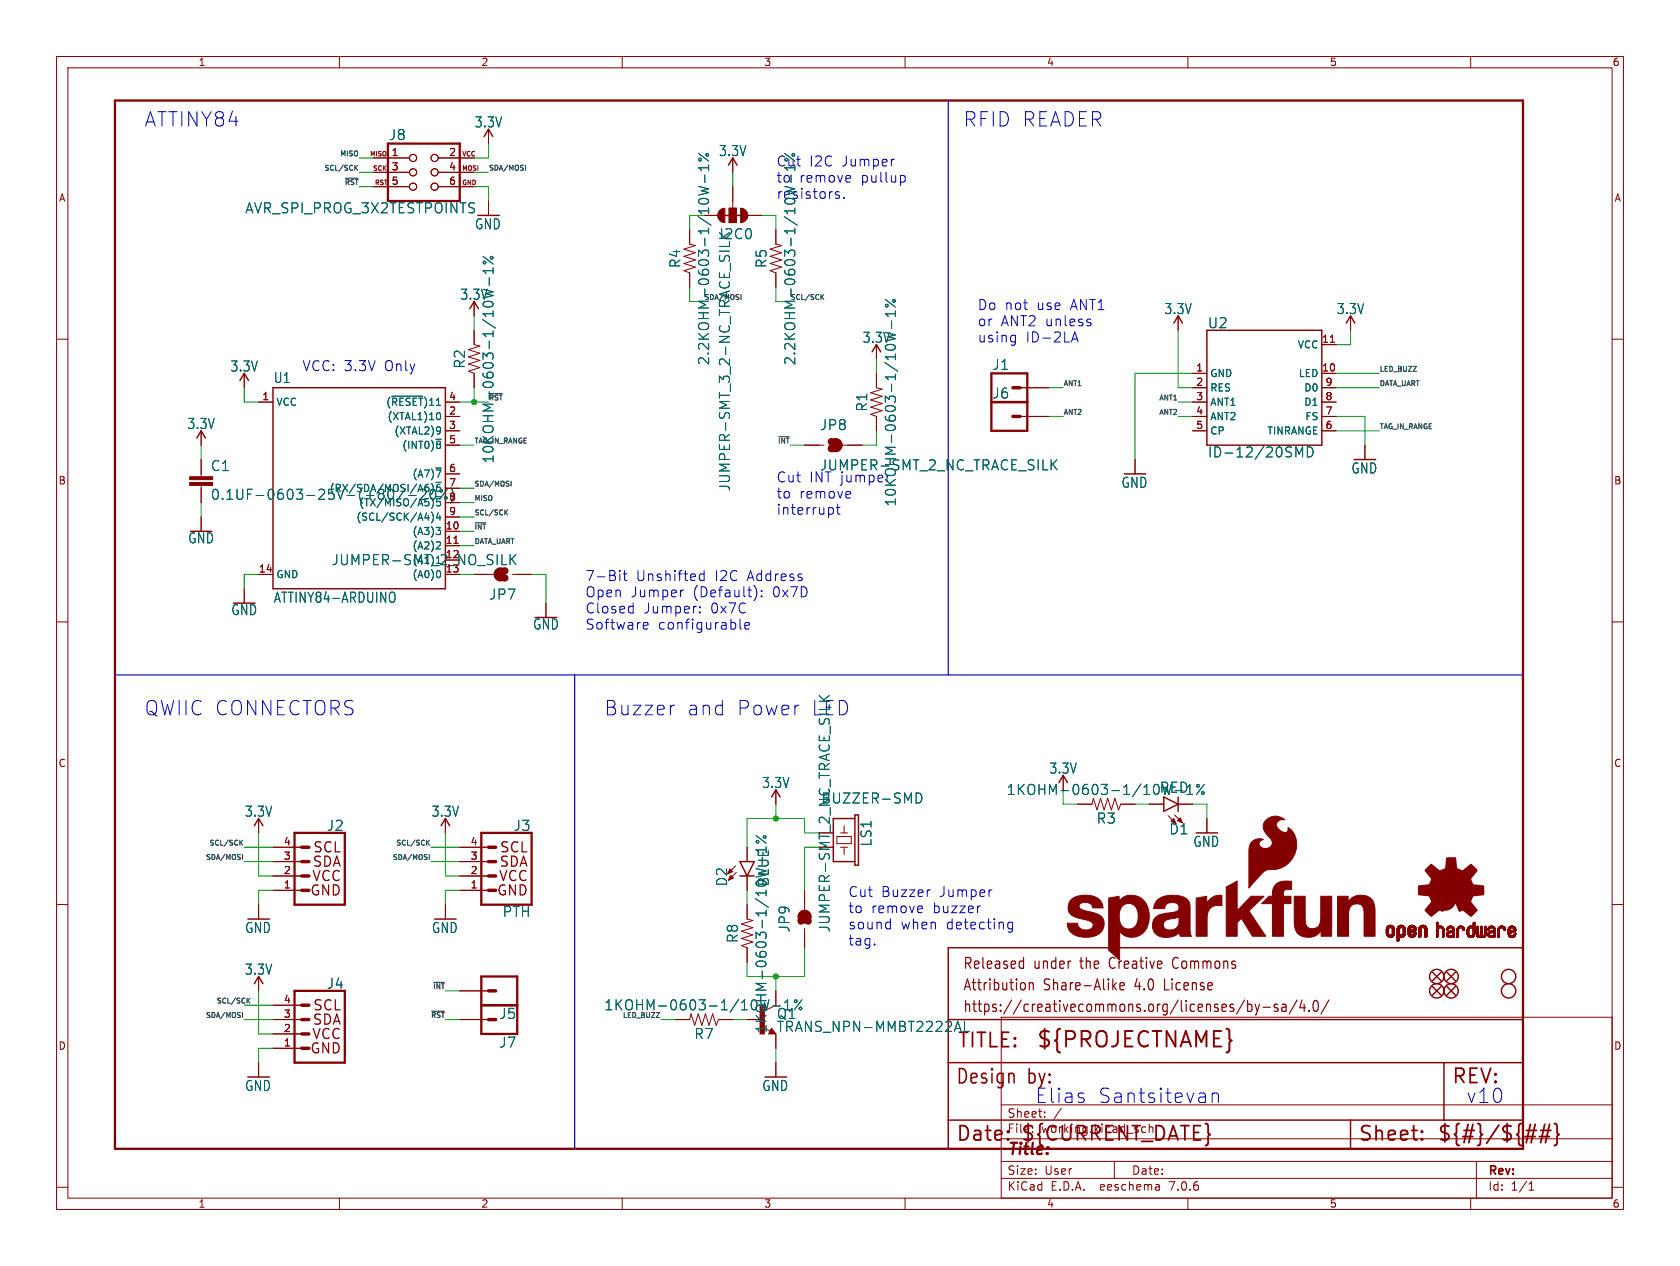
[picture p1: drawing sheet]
<svg xmlns="http://www.w3.org/2000/svg" width="297mm" height="224mm" viewBox="0 0 297 224" stroke-linecap="round" stroke-linejoin="round" font-family="sans-serif">
<defs><g id="words">
<text font-size="3.8" fill="#840000" x="183.1" y="185.7">${PROJECTNAME}</text>
<g font-size="3.5" fill="#0000c2">
<text x="25.4" y="22.6">ATTINY84</text>
<text x="170.2" y="22.6">RFID READER</text>
<text x="25.4" y="126.8">QWIIC CONNECTORS</text>
<text x="106.7" y="126.8">Buzzer</text>
<text x="121.3" y="126.8">and</text>
<text x="130" y="126.8">Power</text>
<text x="181.6" y="192.1">by:</text>
<text x="182.9" y="195.3">Elias</text>
<text x="194" y="195.3">Santsitevan</text>
<text x="259.1" y="195.3">v10</text>
</g>
<g font-size="3.5" fill="#006464">
<text x="143.2" y="126.8">LED</text>
<text x="169.2" y="185.7">TITLE:</text>
</g>
<g font-size="3.5" fill="#840000">
<text x="168.9" y="192.1">Design</text>
<text x="256.5" y="192.1">REV:</text>
<text x="168.9" y="202.2">Date:</text>
<text x="180.3" y="202.2">${CURRENT_DATE}</text>
<text x="240" y="202.2">Sheet:</text>
<text x="254" y="202.2">${#}/${##}</text>
</g>
<text font-size="2.8" fill="#840000" x="178" y="204.8">Title:</text>
<g font-size="2.7" fill="#840000">
<text x="170.2" y="171.7">Released</text>
<text x="182.7" y="171.7">under</text>
<text x="191.1" y="171.7">the</text>
<text x="196.5" y="171.7">Creative</text>
<text x="208" y="171.7">Commons</text>
<text x="170.2" y="175.5">Attribution</text>
<text x="170.2" y="179.3">https://creativecommons.org/licenses/by-sa/4.0/</text>
<text x="184.5" y="175.5">Share-Alike</text>
<text x="200.8" y="175.5">4.0</text>
<text x="206.2" y="175.5">License</text>
</g>
<g font-size="2.5" fill="#006464">
<text x="83.8" y="22.8">3.3V</text>
<text x="68.7" y="25">J8</text>
<text x="127" y="27.8">3.3V</text>
<text x="137.2" y="29.6">Cut</text>
<text x="137.2" y="32.4">to</text>
<text x="137.2" y="35.3">resistors.</text>
<text x="43.3" y="37.9">AVR_SPI_PROG_3X2TESTPOINTS</text>
<text x="83.9" y="40.8">GND</text>
<text x="120.5" y="47.5" transform="rotate(-90 120.5 47.5)">R4</text>
<text x="127.1" y="42.5">I2C0</text>
<text x="135.7" y="47.5" transform="rotate(-90 135.7 47.5)">R5</text>
<text x="81.3" y="53.2">3.3V</text>
<text x="205.8" y="55.8">3.3V</text>
<text x="213.5" y="58.3">U2</text>
<text x="236.2" y="55.8">3.3V</text>
<text x="40.7" y="65.9">3.3V</text>
<text x="82.4" y="65.3" transform="rotate(-90 82.4 65.3)">R2</text>
<text x="125.6" y="64.7" transform="rotate(-90 125.6 64.7)">2.2KOHM-0603-1/10W-1%</text>
<text x="140.8" y="64.7" transform="rotate(-90 140.8 64.7)">2.2KOHM-0603-1/10W-1%</text>
<text x="152.4" y="60.9">3.3V</text>
<text x="175.4" y="65.6">J1</text>
<text x="48.3" y="68">U1</text>
<text x="175.4" y="70.7">J6</text>
<text x="33" y="76.1">3.3V</text>
<text x="144.9" y="76.3">JP8</text>
<text x="153.5" y="72.9" transform="rotate(-90 153.5 72.9)">R1</text>
<text x="37.2" y="83.5">C1</text>
<text x="87.5" y="82.1" transform="rotate(-90 87.5 82.1)">10KOHM-0603-1/10W-1%</text>
<text x="144.9" y="83.4">JUMPER-SMT_2_NC_TRACE_SILK</text>
<text x="213.5" y="81.1">ID-12/20SMD</text>
<text x="238.8" y="84">GND</text>
<text x="37.2" y="88.6">0.1UF-0603-25V-(+80/-20%)</text>
<text x="129.3" y="87" transform="rotate(-90 129.3 87)">JUMPER-SMT_3_2-NC_TRACE_SILK</text>
<text x="143" y="85.5">INT jumper</text>
<text x="158.6" y="89.7" transform="rotate(-90 158.6 89.7)">10KOHM-0603-1/10W-1%</text>
<text x="198.2" y="86.5">GND</text>
<text x="33.2" y="96.3">GND</text>
<text x="58.6" y="100.2">JUMPER-SMT_2_NO_SILK</text>
<text x="48.3" y="106.8">ATTINY84-ARDUINO</text>
<text x="86.4" y="106.3">JP7</text>
<text x="40.8" y="109">GND</text>
<text x="94.1" y="111.6">GND</text>
<text x="185.4" y="137.1">3.3V</text>
<text x="134.6" y="139.6">3.3V</text>
<text x="145.1" y="142.3">BUZZER-SMD</text>
<text x="177.9" y="140.8">1KOHM-0603-1/10W-1%RED</text>
<text x="43.2" y="144.7">3.3V</text>
<text x="57.7" y="147.2">J2</text>
<text x="76.2" y="144.7">3.3V</text>
<text x="90.7" y="147.2">J3</text>
<text x="154.3" y="149.8" transform="rotate(-90 154.3 149.8)">LS1</text>
<text x="193.8" y="145.9">R3</text>
<text x="206.6" y="147.8">D1</text>
<text x="210.9" y="150">GND</text>
<text x="128.8" y="156.9" transform="rotate(-90 128.8 156.9)">D2</text>
<text x="136.1" y="156.9" transform="rotate(-90 136.1 156.9)">BLUE</text>
<text x="43.2" y="165.2">GND</text>
<text x="76.3" y="165.2">GND</text>
<text x="88.8" y="162.4">PTH</text>
<text x="130.7" y="166.9" transform="rotate(-90 130.7 166.9)">R8</text>
<text x="139.8" y="165" transform="rotate(-90 139.8 165)">JP9</text>
<text x="146.9" y="165" transform="rotate(-90 146.9 165)">JUMPER-SMT_2_NC_TRACE_SILK</text>
<text x="43.2" y="172.6">3.3V</text>
<text x="57.7" y="175.1">J4</text>
<text x="106.8" y="178.9">1KOHM-0603-1/10W-1%</text>
<text x="88.2" y="185.5">J7</text>
<text x="88.2" y="180.4">J5</text>
<text x="122.7" y="184">R7</text>
<text x="135.7" y="182.8" transform="rotate(-90 135.7 182.8)">1KOHM-0603-1/10W-1%</text>
<text x="137.3" y="180.4">Q1</text>
<text x="137.3" y="182.7">TRANS_NPN-MMBT2222AL</text>
<text x="43.2" y="193.2">GND</text>
<text x="134.7" y="193.2">GND</text>
</g>
<g font-size="2.5" fill="#0000c2">
<text x="143" y="29.6">I2C</text>
<text x="148.8" y="29.6">Jumper</text>
<text x="141.2" y="32.4">remove</text>
<text x="152.2" y="32.4">pullup</text>
<text x="172.7" y="55">Do not</text>
<text x="172.7" y="57.8">or</text>
<text x="176.9" y="57.8">ANT2 unless</text>
<text x="183.3" y="55">use</text>
<text x="189.3" y="55">ANT1</text>
<text x="53.3" y="65.8">VCC: 3.3V</text>
<text x="67.9" y="65.8">Only</text>
<text x="172.7" y="60.7">using</text>
<text x="181.3" y="60.7">ID-2LA</text>
<text x="137.2" y="85.5">Cut</text>
<text x="137.2" y="88.3">to</text>
<text x="141.2" y="88.3">remove</text>
<text x="137.2" y="91.2">interrupt</text>
<text x="103.4" y="102.9">7-Bit</text>
<text x="103.4" y="105.8">Open</text>
<text x="111.4" y="105.8">Jumper</text>
<text x="112.4" y="102.9">Unshifted</text>
<text x="122.5" y="105.8">(Default):</text>
<text x="126.4" y="102.9">I2C</text>
<text x="132.1" y="102.9">Address</text>
<text x="136.6" y="105.8">0x7D</text>
<text x="103.4" y="108.6">Closed</text>
<text x="103.4" y="111.5">Software</text>
<text x="113.7" y="108.6">Jumper:</text>
<text x="116.3" y="111.5">configurable</text>
<text x="125.6" y="108.6">0x7C</text>
<text x="149.9" y="158.8">Cut</text>
<text x="149.9" y="161.7">to</text>
<text x="153.9" y="161.7">remove</text>
<text x="155.7" y="158.8">Buzzer</text>
<text x="164.9" y="161.7">buzzer</text>
<text x="166.1" y="158.8">Jumper</text>
<text x="149.9" y="164.5">sound</text>
<text x="149.9" y="167.4">tag.</text>
<text x="159.2" y="164.5">when</text>
<text x="167.3" y="164.5">detecting</text>
</g>
<g font-size="2.5" fill="#840000">
<text x="55.1" y="153.6">SDA</text>
<text x="55.2" y="151.1">SCL</text>
<text x="88.2" y="153.6">SDA</text>
<text x="88.3" y="151.1">SCL</text>
<text x="54.7" y="158.7">GND</text>
<text x="55.1" y="156.2">VCC</text>
<text x="87.7" y="158.7">GND</text>
<text x="88.1" y="156.2">VCC</text>
<text x="55.2" y="179">SCL</text>
<text x="55.1" y="184.1">VCC</text>
<text x="55.1" y="181.6">SDA</text>
<text x="54.7" y="186.6">GND</text>
</g>
<g font-size="2.1" fill="#840000">
<text x="178" y="197.9">Sheet:</text>
<text x="178" y="200.6">File:</text>
<text x="184.1" y="200.6">working.kicad_sch</text>
<text x="178" y="208">Size:</text>
<text x="184.7" y="208">User</text>
<text x="200" y="208">Date:</text>
<text x="263" y="208.2">Rev:</text>
<text x="178" y="210.8">KiCad</text>
<text x="185.7" y="210.8">E.D.A.</text>
<text x="194.6" y="210.8">eeschema</text>
<text x="207" y="210.8">7.0.6</text>
<text x="263" y="210.8">Id:</text>
<text x="267.1" y="210.8">1/1</text>
</g>
<g font-size="1.8" fill="#840000">
<text x="35" y="11.9">1</text>
<text x="85" y="11.9">2</text>
<text x="135" y="11.9">3</text>
<text x="185" y="11.9">4</text>
<text x="235" y="11.9">5</text>
<text x="285" y="11.9">6</text>
<text x="10.3" y="35.9">A</text>
<text x="285.3" y="35.9">A</text>
<text x="10.3" y="85.9">B</text>
<text x="285.3" y="85.9">B</text>
<text x="10.3" y="135.9">C</text>
<text x="285.3" y="135.9">C</text>
<text x="10.3" y="185.9">D</text>
<text x="285.3" y="185.9">D</text>
<text x="35" y="213.8">1</text>
<text x="85" y="213.8">2</text>
<text x="135" y="213.8">3</text>
<text x="185" y="213.8">4</text>
<text x="235" y="213.8">5</text>
<text x="285" y="213.8">6</text>
</g>
<g font-size="1.8" fill="#a90000">
<text x="69.1" y="27.7">1</text>
<text x="79.3" y="27.7">2</text>
<text x="69.1" y="30.2">3</text>
<text x="69.1" y="32.8">5</text>
<text x="79.3" y="30.2">4</text>
<text x="79.3" y="32.8">6</text>
<text x="211.4" y="65.8">1</text>
<text x="233.6" y="65.8">10</text>
<text x="233.6" y="60.7">11</text>
<text x="46.3" y="70.9">1</text>
<text x="79.3" y="70.9">4</text>
<text x="211.4" y="68.3">2</text>
<text x="211.4" y="70.9">3</text>
<text x="234.2" y="70.9">8</text>
<text x="234.2" y="68.3">9</text>
<text x="79.3" y="73.4">2</text>
<text x="79.3" y="75.9">3</text>
<text x="211.4" y="73.4">4</text>
<text x="211.4" y="75.9">5</text>
<text x="234.2" y="75.9">6</text>
<text x="234.2" y="73.4">7</text>
<text x="79.3" y="78.5">5</text>
<text x="79.3" y="83.6">6</text>
<text x="79.3" y="86.1">7</text>
<text x="79.3" y="88.6">8</text>
<text x="78.7" y="93.7">10</text>
<text x="79.3" y="91.2">9</text>
<text x="45.7" y="101.3">14</text>
<text x="78.7" y="96.3">11</text>
<text x="78.7" y="98.8">12</text>
<text x="78.7" y="101.3">13</text>
<text x="50.1" y="149.6">4</text>
<text x="83.1" y="149.6">4</text>
<text x="50.1" y="154.7">2</text>
<text x="50.1" y="152.1">3</text>
<text x="83.1" y="154.7">2</text>
<text x="83.1" y="152.1">3</text>
<text x="50.1" y="157.2">1</text>
<text x="83.1" y="157.2">1</text>
<text x="50.1" y="177.5">4</text>
<text x="50.1" y="185.2">1</text>
<text x="50.1" y="182.6">2</text>
<text x="50.1" y="180.1">3</text>
</g>
<g font-size="1.8" fill="#006464">
<text x="229.3" y="61.8">VCC</text>
<text x="48.8" y="72">VCC</text>
<text x="68.2" y="72">(~{RESET})11</text>
<text x="213.9" y="66.9">GND</text>
<text x="213.9" y="69.4">RES</text>
<text x="213.9" y="72">ANT1</text>
<text x="229.5" y="66.9">LED</text>
<text x="230.5" y="72">D1</text>
<text x="230.5" y="69.4">D0</text>
<text x="68.4" y="74.5">(XTAL1)10</text>
<text x="69.6" y="77.1">(XTAL2)9</text>
<text x="213.9" y="74.5">ANT2</text>
<text x="213.9" y="77.1">CP</text>
<text x="224" y="77.1">TINRANGE</text>
<text x="230.7" y="74.5">FS</text>
<text x="71" y="79.6">(INT0)~{8}</text>
<text x="58.2" y="87.2">(RX/SDA/MOSI/A6)~{6}</text>
<text x="63.4" y="89.8">(TX/MISO/A5)~{5}</text>
<text x="72.8" y="84.7">(A7)~{7}</text>
<text x="62.9" y="92.3">(SCL/SCK/A4)4</text>
<text x="72.8" y="94.8">(A3)3</text>
<text x="72.8" y="97.4">(A2)2</text>
<text x="72.8" y="99.9">(A1)1</text>
<text x="48.8" y="102.5">GND</text>
<text x="72.8" y="102.5">(A0)0</text>
</g>
<g font-size="1.2" fill="#0f0f0f">
<text x="60" y="27.7">MISO</text>
<text x="57.2" y="30.2">SCL/SCK</text>
<text x="60.8" y="32.8">~{RST}</text>
<text x="86.4" y="30.2">SDA/MOSI</text>
<text x="139.7" y="53.1">SCL/SCK</text>
<text x="243.8" y="65.8">LED_BUZZ</text>
<text x="86.4" y="70.9">~{RST}</text>
<text x="188" y="68.3">ANT1</text>
<text x="204.8" y="70.9">ANT1</text>
<text x="243.8" y="68.3">DATA_UART</text>
<text x="188" y="73.4">ANT2</text>
<text x="204.8" y="73.4">ANT2</text>
<text x="243.8" y="76">TAG_IN_RANGE</text>
<text x="137.4" y="78.5">~{INT}</text>
<text x="83.8" y="86.1">SDA/MOSI</text>
<text x="83.8" y="88.7">MISO</text>
<text x="83.8" y="91.2">SCL/SCK</text>
<text x="83.8" y="93.7">~{INT}</text>
<text x="83.8" y="96.3">DATA_UART</text>
<text x="36.9" y="149.6">SCL/SCK</text>
<text x="69.9" y="149.6">SCL/SCK</text>
<text x="36.3" y="152.2">SDA/MOSI</text>
<text x="69.3" y="152.2">SDA/MOSI</text>
<text x="38.2" y="177.6">SCL/SCK</text>
<text x="76.4" y="175">~{INT}</text>
<text x="36.3" y="180.1">SDA/MOSI</text>
<text x="76" y="180.1">~{RST}</text>
<text x="110" y="180.1">LED_BUZZ</text>
</g>
<g font-size="1.2" fill="#006464">
<text x="124.5" y="53.1">SDA/MOSI</text>
<text x="83.8" y="78.5">TAG_IN_RANGE</text>
</g>
<g font-size="1.1" fill="#840000">
<text x="65.3" y="27.9">MISO</text>
<text x="81.6" y="27.9">VCC</text>
<text x="65.8" y="30.4">SCK</text>
<text x="66.2" y="32.9">RST</text>
<text x="81.6" y="32.9">GND</text>
<text x="81.6" y="30.4">MOSI</text>
</g>
</g></defs>
<g fill="none" stroke="#840000" stroke-width=".18">
<path d="M10 10h277v203.9h-277zM12 12h273v199.9h-273zM60 10v2M110 10v2M160 10v2M210 10v2M260 10v2M66 27.9h6.4M66 30.5h6.4M66 33h6.4M77.5 27.9h6.3M77.5 30.5h6.3"/>
<path d="M77.5 33h6.3M86.4 22.9v2.5M86.4 35.6v2.5M124.5 38.1h2.5M128.9 36.8h1.3v2.6h-1.3zM129.5 27.9v2.6M129.5 33v3.8M132.1 38.1h2.5M10 60h2M83.8 58.4v2.6l1 .2-2 .6 2 .7-2 .6 2 .7-2 .6 2 .6-2 .7 1 .3v2.6M83.8 53.3v2.6M121.9 40.6v2.6l1 .2-2 .7 2 .6-2 .6 2 .7-2 .6 2 .6-2 .7 1 .4v2.5"/>
<path d="M137.2 40.6v2.6l1 .2-2.1 .7 2.1 .6-2.1 .6 2.1 .7-2.1 .6 2.1 .6-2.1 .7 1.1 .4v2.5M208.3 55.9v2.5M238.8 55.9v2.5M285 60h2M35.6 76.2v2.5M43.2 66v2.6M45.7 71.1h2.6M78.7 73.7h2.6M78.7 71.1h2.6M78.7 76.2h2.6M78.7 78.7h2.6M142.2 78.7h3.5"/>
<path d="M149 78.7h3.4M154.9 66v2.6l1.1 .2-2.1 .7 2.1 .6-2.1 .6 2.1 .7-2.1 .6 2.1 .6-2.1 .7 1 .4v2.5M154.9 61v2.5M180.3 73.7h5.1M180.3 68.6h5.1M210.8 73.7h2.6M210.8 68.6h2.6M210.8 71.1h2.6M210.8 76.2h2.6M210.8 66h2.6M233.7 73.7h2.5M233.7 68.6h2.5"/>
<path d="M233.7 71.1h2.5M233.7 76.2h2.5M233.7 66h2.5M233.7 61h2.5M241.3 78.7v2.6M35.6 81.3v3M35.6 85.9v3M35.6 91.4v2.6M78.7 94h2.6M78.7 96.5h2.6M78.7 83.8h2.6M78.7 86.4h2.6"/>
<path d="M78.7 88.9h2.6M78.7 91.4h2.6M200.7 81.3v2.5M10 110h2M43.2 104.1v2.6M45.7 101.6h2.6M78.7 101.6h2.6M83.8 101.6h3.4M90.6 101.6h3.4M96.5 106.7v2.5M285 110h2M137.2 139.7v2.5"/>
<path d="M188 137.2v2.5M10 160h2M45.7 144.8v2.5M48.3 149.9h5M48.3 157.5h5M48.3 154.9h5M48.3 152.4h5M78.7 144.8v2.5M81.3 149.9h5.1M81.3 157.5h5.1M81.3 154.9h5.1M81.3 152.4h5.1"/>
<path d="M130 153.2l-1.3 1.4M130.2 154.3l-1.4 1.4M132.1 149.9v2.5M132.1 154.9v2.6M142.2 157.5v3.4M148 148h2.5v1.2h-2.5M148.6 147.3h1.3M148.6 149.9h1.3M149.2 146.1v1.2M149.2 149.9v1.2M190.5 142.2h2.5l.3-1 .6 2.1 .7-2.1 .6 2.1 .6-2.1 .7 2.1 .6-2.1 .6 2.1 .4-1.1h2.6M203.2 142.2h2.5"/>
<path d="M206.5 144.3l1.4 1.4M207.6 144.1l1.4 1.4M208.3 142.2h2.5M213.4 144.8v2.5M285 160h2M45.7 160v2.6M45.7 172.7v2.6M48.3 177.8h5M78.7 160v2.6M81.3 175.3h5.1M132.1 160v2.6l1 .2-2 .6 2 .7-2 .6 2 .7-2 .6 2 .6-2 .7 1 .3v2.6M137.2 175.3v2.5l-2.1 1"/>
<path d="M142.2 164.2v3.4M177 179.9h108v32h-108zM45.7 188v2.5M48.3 180.3h5M48.3 182.9h5M48.3 185.4h5M81.3 180.3h5.1M119.4 180.3h2.5l.3-1 .6 2.1 .6-2.1 .7 2.1 .6-2.1 .6 2.1 .7-2.1 .6 2.1 .4-1.1h2.5M132.1 180.3h2.5M135.9 182.9h1.3M136.4 181.9l.8 1M137.2 182.9v2.5"/>
<path d="M137.2 188v2.5M177 195.4h108M184.7 197.5v.1M184.7 196.7v.1M187.6 196l-1.3 2M10 210h2M60 211.9v2M110 211.9v2M160 211.9v2M177 208.4h108M177 205.4h108M177 201.4h108"/>
<path d="M197 205.4v3M204.9 209.6l.1 .9M205 210.4l-.2 .1M205 209.9h-.2M210 211.9v2M260 211.9v2M261 205.4v6.5M270.3 210.5h.9M270.3 209.4l.4-.4v1.5M285 210h2"/>
<circle cx="73" cy="27.9" r=".63"/>
<circle cx="73" cy="30.5" r=".63"/>
<circle cx="73" cy="33" r=".63"/>
<circle cx="76.8" cy="33" r=".63"/>
<circle cx="76.8" cy="27.9" r=".63"/>
<circle cx="76.8" cy="30.5" r=".63"/>
</g>
<path d="M20.3 17.8h248.9v185.4h-248.9zM68.6 25.4h12.7v10.2h-12.7zM175.3 66h6.3v10.2h-6.3zM175.3 71.1h6.3M52.1 147.3h8.9v12.7h-8.9zM85.1 147.3h8.9v12.7h-8.9zM52.1 175.3h8.9v12.7h-8.9zM85.1 172.7h6.3v10.2h-6.3zM85.1 177.8h6.3" fill="none" stroke="#840000" stroke-width=".41"/>
<g fill="none" stroke="#840000" stroke-width=".61">
<path d="M179.1 73.7h1.2M179.1 68.6h1.2M53.3 157.5h1.3M53.3 154.9h1.3M53.3 152.4h1.3M53.3 149.9h1.3M86.4 157.5h1.2M86.4 154.9h1.2M86.4 152.4h1.2M86.4 149.9h1.2M53.3 177.8h1.3M86.4 175.3h1.2"/>
<path d="M53.3 180.3h1.3M53.3 185.4h1.3M53.3 182.9h1.3M86.4 180.3h1.2"/>
</g>
<g fill="none" stroke="#840000" stroke-width=".25">
<path d="M85.6 24.1l.8-1.2 .7 1.2M127.8 38.1h3.8M128.8 29.2l.7-1.3 .8 1.3M83.1 54.6l.7-1.3 .8 1.3M207.5 57.2l.8-1.3 .7 1.3M213.4 58.4h20.3v20.3h-20.3zM238 57.2l.8-1.3 .7 1.3M34.8 77.5l.8-1.3 .7 1.3M42.4 67.3l.8-1.3 .7 1.3M48.3 68.6h30.4v35.5h-30.4zM146.6 78.7h1.7M154.2 62.2l.7-1.2 .8 1.2"/>
<path d="M187.2 138.4l.8-1.2 .7 1.2M45 146.1l.7-1.3 .8 1.3M78 146.1l.7-1.3 .8 1.3M130.8 152.4h2.5l-1.2 2.5zM130.8 154.9h2.5M136.4 141l.8-1.3 .7 1.3M151.1 144.1h.7v8.9h-.7zM151.1 144.8h-3.8v7.6h3.8M205.7 141l2.6 1.2-2.6 1.3zM208.3 141v2.5M45 174l.7-1.3 .8 1.3M142.2 161.5v1.8"/>
<path d="M167.6 167.6h101.6v35.6h-101.6zM253.2 172l1.6 1.5M253.2 174.5l1.6 1.5M254.8 174.5l-1.6 1.5M254.8 172l-1.6 1.5M255.8 172l1.5 1.5M255.8 174.5l1.5 1.5M257.3 172l-1.5 1.5M257.3 174.5l-1.5 1.5M136.4 182.1l.5 .7h-.8M167.6 198.1h101.6M167.6 180.3h101.6"/>
<path d="M167.6 188h101.6M238.8 198.1v5.1M255.3 188v10.1"/>
<circle cx="254" cy="172.7" r="1.27"/>
<circle cx="254" cy="175.3" r="1.27"/>
<circle cx="256.5" cy="175.3" r="1.27"/>
<circle cx="256.5" cy="172.7" r="1.27"/>
<circle cx="266.7" cy="172.7" r="1.27"/>
<circle cx="266.7" cy="175.3" r="1.27"/>
</g>
<g fill="none" stroke="#006464" stroke-width=".18">
<path d="M123.5 33l1.8 .4-1.3 .3 1.3 .4-1.8 .4M123.5 27.1l1.8 1.4M124.6 30.9v1.4M125.3 29.2v1M125.3 29.7h-1.8l.5 .5M85.4 51.2l1.8 .4-1.3 .3 1.3 .4-1.8 .4M85.4 45.3l1.8 1.4M86.5 49.1v1.4M87.2 47.4v1M87.2 47.9h-1.8l.5 .5M129 42.7v.9M156.5 58.8l1.8 .4-1.3 .4 1.3 .3-1.8 .4"/>
<path d="M156.5 53l1.8 1.3M157.6 56.8v1.3M158.3 55v1M158.3 55.5h-1.8l.5 .5M69.2 70.1h5.5M77.5 73a.68 .68 0 0 1 .4 .6 .68 .68 0 0 1-.4 .6M77.6 75.5l.2 .1a1.07 1.07 0 0 1-.1 1.1M77.9 76.1l-.3 .2M229.1 79l.6 1.3 .6-1.3v1.8M231.1 79a.9 .9 0 0 1 1.1 .9 .9 .9 0 0 1-1.1 .9zM71.6 86.5l-1.5 2.2M75.1 91.6h.8"/>
<path d="M75.3 87.3l-1.1 1M76.3 90.6a1.47 1.47 0 0 1 0 1.9M77.1 93.3h.8l-.4 .5M77.3 86.2h.3l.3 .2-.1 .5h-.5M77.5 90.7l-.3 .9h.8M77.6 93.8l.3 .2v.3l-.3 .3M77.6 95.8l.3 .3-.1 .3-.7 .7h.8M77.8 85.7l-.5 .1M77.8 91.2v.8M78.8 87.8l-.2 .3 .2 .2M79.1 86.5l-1.4 1.8M79.9 86.6l.1 .2"/>
<path d="M90.4 98.9l.8 1M91.2 98.1l-1 1M186.1 82.1l.7 1M186.8 81.3l-1 1M69.2 104.7l.4 .1a1.26 1.26 0 0 1-.1 1.7h-.3M77.8 101.2l.1 .5-.1 .4-.2 .1M212.9 138.7l-1.4 1.8M133.7 147.8l1.7 1.3M162 140.3a.9 .9 0 0 1 1 .9 .9 .9 0 0 1-1 .8M138.7 177.3l.5-.5v1.8M141.8 176.8l-1.4 1.8M168.9 181.9h.8"/>
<path d="M169.3 180.6l.6 1.8M170.5 180.6v1.8"/>
<circle cx="123.8" cy="28.2" r=".25"/>
<circle cx="125" cy="27.4" r=".25"/>
<circle cx="85.7" cy="46.4" r=".25"/>
<circle cx="86.9" cy="45.6" r=".25"/>
<circle cx="156.8" cy="54.1" r=".25"/>
<circle cx="158" cy="53.2" r=".25"/>
<circle cx="78" cy="86.8" r=".25"/>
<circle cx="211.8" cy="139" r=".25"/>
<circle cx="133.9" cy="148.9" r=".25"/>
<circle cx="135.2" cy="148" r=".25"/>
<circle cx="212.6" cy="140.3" r=".25"/>
<circle cx="140.7" cy="177.1" r=".25"/>
<circle cx="141.5" cy="178.4" r=".25"/>
</g>
<g fill="#840000" stroke="#840000" stroke-width=".18">
<path d="M127.3 37.2l.3-.3 .5-.1v2.6a1.27 1.27 0 0 1-1.1-.8 1.27 1.27 0 0 1 .3-1.4z"/>
<path d="M128.9 36.8h1.3v2.6h-1.3z"/>
<path d="M130.9 36.8a1.27 1.27 0 0 1 1.3 1.3h-1.3z"/>
<path d="M130.9 38.1h1.3a1.27 1.27 0 0 1-1.3 1.3z"/>
<path d="M129.2 154.8l.5 .5-.9 .4z"/>
<path d="M33.5 85.3h4.1v.6h-4.1z"/>
<path d="M33.5 84.3h4.1v.5h-4.1z"/>
<path d="M134.4 177.8h.7v5.1h-.7z"/>
<path d="M201.2 162.1h2l-.1 .7-.4 1.3-1.7-.8z"/>
<path d="M216.8 156.9l1.9-1.1v5.3l2.5-2.6h2.3l-2.7 2.6 3 4.5h-2.4l-1.9-3.2-.8 .8v2.4h-1.9z"/>
<path d="M206.1 161.5l1.3-.1 .2 1-1.1 .2z"/>
<path d="M211.5 158.9l1.8-.4v1.3a2.34 2.34 0 0 1 2.7-1.4v1.8h-.2a1.97 1.97 0 0 0-2.4 2.2v3.2h-1.9z"/>
<path d="M228.8 158.5h1.9v2a7.9 7.9 0 0 0 .3 3.3 1.43 1.43 0 0 0 1.6 .3 1.43 1.43 0 0 0 .9-1.4v-4.2h1.9v7.1h-1.8v-1a2.75 2.75 0 0 1-4.3 .4 5.3 5.3 0 0 1-.5-3.2z"/>
<path d="M236.5 158.5h1.8v1a2.68 2.68 0 0 1 4.5 .1 18.3 18.3 0 0 1 .3 4.4v1.6h-2v-2a7.9 7.9 0 0 0-.2-3.3 1.42 1.42 0 0 0-1.6-.3 1.42 1.42 0 0 0-.9 1.4v4.2h-1.9z"/>
<path d="M196 158.9l1.9-.4v.9a2.88 2.88 0 0 1 2.9-1 2.88 2.88 0 0 1 2.2 2.3l.2 1.4h-2a1.87 1.87 0 0 0-2.1-2.2 2.27 2.27 0 0 0-1.2 2.6 1.64 1.64 0 0 0 1.2 1.8 1.64 1.64 0 0 0 1.9-1l1.7 .8a2.81 2.81 0 0 1-4.8 .6v5.1l-1.9-1.7z"/>
<path d="M189.4 159.1a4.4 4.4 0 0 1 5 0l.5 .9 .1 .6h-1.8a1.32 1.32 0 0 0-1.9-.9 .65 .65 0 0 0-.5 .7 .65 .65 0 0 0 .6 .6l.4 .1a6.3 6.3 0 0 1 3 1.1 2.23 2.23 0 0 1-1.6 3.5 4 4 0 0 1-4.2-1.2l-.3-1.2h1.8a1.51 1.51 0 0 0 1.2 1.2 1.51 1.51 0 0 0 1.5-.7 .85 .85 0 0 0-.8-1 7.5 7.5 0 0 1-3.2-1.1 1.96 1.96 0 0 1 .2-2.6z"/>
<path d="M225.5 156.4a3.9 3.9 0 0 1 2.7-.5h.1v1.4h-.3a.91 .91 0 0 0-1 .3 .91 .91 0 0 0-.1 .9h1.3v1.3h-1.3v5.8h-1.9v-5.8h-2l.9-.8a.99 .99 0 0 1 1.1-.5v-.2a2.67 2.67 0 0 1 .5-1.9z"/>
<path d="M223.7 145.1a2.45 2.45 0 0 1 3.5-.1 1.05 1.05 0 0 0-1.5 .6 1.05 1.05 0 0 0 .7 1.4 .75 .75 0 0 0 1.3-.2v-.4a3.8 3.8 0 0 1 .8 5.5 4.3 4.3 0 0 1-4.3 1.9 4.8 4.8 0 0 0-2.2 1.9l-1.2 1.4v-6.4a1.94 1.94 0 0 1 2.5-2.2 .82 .82 0 0 0-.7 .9 .82 .82 0 0 0 .9 .7 1.1 1.1 0 0 0 1.3-.6 1.1 1.1 0 0 0-.4-1.4 2.08 2.08 0 0 1-.7-3z"/>
<path d="M204.6 159.2a4.8 4.8 0 0 1 5.4 0 3.8 3.8 0 0 1 .4 2.5v2.8l.2 1.1h-1.3a.51 .51 0 0 1-.6 0 .51 .51 0 0 1-.2-.6v-.1a3.3 3.3 0 0 1-4.4 .1 2.19 2.19 0 0 1-.1-2.4 2.19 2.19 0 0 1 2.1-1.1l.4 1.1a.96 .96 0 0 0-.8 1.2 .96 .96 0 0 0 1.2 .7 1.68 1.68 0 0 0 1.5-2v-.4l-.8 .3-.2-1a.86 .86 0 0 0 1-1.1 1.42 1.42 0 0 0-2-.5l-.4 .5a.45 .45 0 0 1-.7 .4h-1.3l.2-.9z"/>
<path d="M245.1 165.1h.4z"/>
<path d="M245.1 165l.4 .1z"/>
<path d="M245.1 165h.4z"/>
<path d="M245.1 164.9l.4 .1z"/>
<path d="M245.1 164.9h.4z"/>
<path d="M245.1 164.8l.4 .1z"/>
<path d="M245.1 164.8h.4z"/>
<path d="M245.1 164.7l.4 .1z"/>
<path d="M245.1 164.7h.4z"/>
<path d="M245.1 164.6l.4 .1z"/>
<path d="M245.1 164.6h.4z"/>
<path d="M245.1 164.5l.4 .1z"/>
<path d="M245.1 164.5h.4z"/>
<path d="M245.1 164.4l.4 .1z"/>
<path d="M245.1 164.4h.4z"/>
<path d="M245.1 164.3l.4 .1z"/>
<path d="M245.1 165.2h.4z"/>
<path d="M245.1 165.1l.4 .1z"/>
<path d="M245.1 164.3h.4z"/>
<path d="M245.1 165.3h.5z"/>
<path d="M245.1 165.3h.4z"/>
<path d="M245.1 165.2l.4 .1z"/>
<path d="M245.1 164.2l.4 .1z"/>
<path d="M245.1 164.2h.4z"/>
<path d="M245.1 164.2h.5z"/>
<path d="M245.1 164.1l.5 .1z"/>
<path d="M245.1 164.1h.5z"/>
<path d="M245.1 165.4h.6z"/>
<path d="M245.1 165.3l.5 .1z"/>
<path d="M245.1 164.1h.6z"/>
<path d="M245.2 165.4h.5z"/>
<path d="M245.2 164.1h.5z"/>
<path d="M245.2 165.4h1.3z"/>
<path d="M245.2 165.4h.6z"/>
<path d="M245.2 164l1.2 .1z"/>
<path d="M245.2 165.4h1.2z"/>
<path d="M245.2 164h1.2z"/>
<path d="M245.2 165.5h1.2z"/>
<path d="M245.2 165.4l1.2 .1z"/>
<path d="M245.2 163.9l1.2 .1z"/>
<path d="M245.2 163.9h1.2z"/>
<path d="M245.3 165.5l1.1 .1z"/>
<path d="M245.3 165.6h1.1z"/>
<path d="M245.3 163.9h1.1z"/>
<path d="M245.3 165.6h1z"/>
<path d="M245.3 163.9h1z"/>
<path d="M245.3 163.8l1 .1z"/>
<path d="M245.3 163.8h1z"/>
<path d="M245.4 165.6l.9 .1z"/>
<path d="M245.4 163.8h.9z"/>
<path d="M245.4 165.7h.8z"/>
<path d="M245.4 163.8h.8z"/>
<path d="M245.4 163.7l.8 .1z"/>
<path d="M245.5 163.7h.7z"/>
<path d="M245.5 165.7h.7z"/>
<path d="M245.5 165.7h.6z"/>
<path d="M245.5 163.7h.6z"/>
<path d="M245.5 165.7l.6 .1z"/>
<path d="M245.6 163.7h.4z"/>
<path d="M245.6 165.8h.4z"/>
<path d="M245.7 163.7h.3z"/>
<path d="M245.7 165.8h.2z"/>
<path d="M245.7 163.7h.2z"/>
<path d="M245.9 164.1h.6z"/>
<path d="M245.9 165.4h.6z"/>
<path d="M246 165.4h.5z"/>
<path d="M246 164.1h.5z"/>
<path d="M246 165.3l.5 .1z"/>
<path d="M246 165.3h.5z"/>
<path d="M246 164.1l.5 .1z"/>
<path d="M246.1 165.3h.4z"/>
<path d="M246.1 164.2h.4z"/>
<path d="M246.1 165.2l.4 .1z"/>
<path d="M246.1 165.2h.4z"/>
<path d="M246.1 164.3h.4z"/>
<path d="M246.1 164.2l.4 .1z"/>
<path d="M246.1 165.1l.4 .1z"/>
<path d="M246.1 165.1h.4z"/>
<path d="M246.1 165l.4 .1z"/>
<path d="M246.1 165h.4z"/>
<path d="M246.1 164.9l.4 .1z"/>
<path d="M246.1 164.9h.4z"/>
<path d="M246.1 164.8l.4 .1z"/>
<path d="M246.1 164.8h.4z"/>
<path d="M246.1 164.7l.4 .1z"/>
<path d="M246.1 164.7h.4z"/>
<path d="M246.1 164.6l.4 .1z"/>
<path d="M246.1 164.6h.4z"/>
<path d="M246.1 164.5l.4 .1z"/>
<path d="M246.1 164.5h.4z"/>
<path d="M246.1 164.4l.4 .1z"/>
<path d="M246.1 164.4h.4z"/>
<path d="M246.1 164.3l.4 .1z"/>
<path d="M247 166.4h.2z"/>
<path d="M247 166.4h.3z"/>
<path d="M247 166.4h.4z"/>
<path d="M247 166.3l.4 .1z"/>
<path d="M247 166.3h.4z"/>
<path d="M247 166.2l.4 .1z"/>
<path d="M247 166.2h.4z"/>
<path d="M247 166.1l.4 .1z"/>
<path d="M247 166.1h.4z"/>
<path d="M247 166l.4 .1z"/>
<path d="M247 166h.4z"/>
<path d="M247 165.9l.4 .1z"/>
<path d="M247 165.9h.4z"/>
<path d="M247 165.8l.4 .1z"/>
<path d="M247 165.8h.4z"/>
<path d="M247 165.7l.4 .1z"/>
<path d="M247 165.7h1z"/>
<path d="M247 165.7h1.1z"/>
<path d="M247 165.7h1.2z"/>
<path d="M247 165.6l1.2 .1z"/>
<path d="M247 165.6h1.2z"/>
<path d="M247 165.6h1.3z"/>
<path d="M247 165.5l1.3 .1z"/>
<path d="M247 165.5h1.3z"/>
<path d="M247 165.4l1.3 .1z"/>
<path d="M247 165.4h1.4z"/>
<path d="M247 165.4h.7z"/>
<path d="M247 165.4h.6z"/>
<path d="M247 165.3l.6 .1z"/>
<path d="M247 165.3h.5z"/>
<path d="M247 165.2l.5 .1z"/>
<path d="M247 165.2h.4z"/>
<path d="M247 165.1l.4 .1z"/>
<path d="M247 165.1h.4z"/>
<path d="M247 165l.4 .1z"/>
<path d="M247 165h.4z"/>
<path d="M247 164.9l.4 .1z"/>
<path d="M247 164.9h.4z"/>
<path d="M247 164.8l.4 .1z"/>
<path d="M247 164.8h.4z"/>
<path d="M247 164.7l.4 .1z"/>
<path d="M247 164.7h.4z"/>
<path d="M247 164.6l.4 .1z"/>
<path d="M247 164.6h.4z"/>
<path d="M247 164.5l.4 .1z"/>
<path d="M247 164.5h.4z"/>
<path d="M247 164.4l.4 .1z"/>
<path d="M247 164.4h.4z"/>
<path d="M247 164.3l.4 .1z"/>
<path d="M247 164.3h.4z"/>
<path d="M247 164.2l.4 .1z"/>
<path d="M247 166.5h.2z"/>
<path d="M247 166.4l.2 .1z"/>
<path d="M247 164.2h.4z"/>
<path d="M247 164.2h.5z"/>
<path d="M247 166.5h.1z"/>
<path d="M247 164.1l.5 .1z"/>
<path d="M247 164.1h.5z"/>
<path d="M247 164.1h.6z"/>
<path d="M247.1 164.1h.5z"/>
<path d="M247.1 164l1.3 .1z"/>
<path d="M247.1 164h1.3z"/>
<path d="M247.1 164h1.2z"/>
<path d="M247.1 163.9l1.2 .1z"/>
<path d="M247.1 163.9h1.2z"/>
<path d="M247.2 163.9h1.1z"/>
<path d="M247.2 163.9h1z"/>
<path d="M247.2 163.8l1 .1z"/>
<path d="M247.2 163.8h1z"/>
<path d="M247.3 163.8h.9z"/>
<path d="M247.3 163.8h.8z"/>
<path d="M247.4 163.8h.7z"/>
<path d="M247.4 163.7l.7 .1z"/>
<path d="M247.4 163.7h.7z"/>
<path d="M247.4 163.7h.6z"/>
<path d="M247.5 165.7l.5 .1z"/>
<path d="M247.5 163.7h.5z"/>
<path d="M247.5 165.8h.4z"/>
<path d="M247.5 163.7h.4z"/>
<path d="M247.6 165.8h.3z"/>
<path d="M247.6 163.7h.3z"/>
<path d="M247.6 163.7h.2z"/>
<path d="M247.6 165.8h.2z"/>
<path d="M247.8 164.1h.6z"/>
<path d="M247.8 165.4h.6z"/>
<path d="M247.9 165.4h.5z"/>
<path d="M247.9 164.1h.5z"/>
<path d="M247.9 165.3l.5 .1z"/>
<path d="M247.9 165.3h.5z"/>
<path d="M248 165.3h.4z"/>
<path d="M248 164.1l.4 .1z"/>
<path d="M248 164.2h.4z"/>
<path d="M248 165.2l.4 .1z"/>
<path d="M248 165.2h.4z"/>
<path d="M248 165.2h.5z"/>
<path d="M248 164.3h.5z"/>
<path d="M248 164.2l.4 .1z"/>
<path d="M248.1 165.2h.4z"/>
<path d="M248.1 164.3h.4z"/>
<path d="M248.1 165.1l.4 .1z"/>
<path d="M248.1 165.1h.4z"/>
<path d="M248.1 164.4h.4z"/>
<path d="M248.1 164.3l.4 .1z"/>
<path d="M248.1 165l.4 .1z"/>
<path d="M248.1 165h.4z"/>
<path d="M248.1 164.9l.4 .1z"/>
<path d="M248.1 164.9h.4z"/>
<path d="M248.1 164.8l.4 .1z"/>
<path d="M248.1 164.8h.4z"/>
<path d="M248.1 164.7l.4 .1z"/>
<path d="M248.1 164.7h.4z"/>
<path d="M248.1 164.6l.4 .1z"/>
<path d="M248.1 164.6h.4z"/>
<path d="M248.1 164.5l.4 .1z"/>
<path d="M248.1 164.5h.4z"/>
<path d="M248.1 164.4l.4 .1z"/>
<path d="M248.9 165.2h.4z"/>
<path d="M248.9 165.1l.4 .1z"/>
<path d="M248.9 165.1h.4z"/>
<path d="M248.9 165.1h.5z"/>
<path d="M248.9 165l.5 .1z"/>
<path d="M248.9 165h.5z"/>
<path d="M248.9 165h.6z"/>
<path d="M248.9 165h.7z"/>
<path d="M248.9 164.9l.7 .1z"/>
<path d="M248.9 164.9h.7z"/>
<path d="M248.9 164.9h.8z"/>
<path d="M248.9 164.9h.9z"/>
<path d="M248.9 164.8l.9 .1z"/>
<path d="M248.9 164.8h.9z"/>
<path d="M248.9 164.8h1z"/>
<path d="M248.9 164.8h1.1z"/>
<path d="M248.9 164.7l1.1 .1z"/>
<path d="M248.9 164.7h1.2z"/>
<path d="M248.9 164.7h1.3z"/>
<path d="M248.9 164.6l1.3 .1z"/>
<path d="M248.9 164.6h1.4z"/>
<path d="M248.9 164.6h.4z"/>
<path d="M248.9 164.5l.4 .1z"/>
<path d="M248.9 164.5h.4z"/>
<path d="M248.9 164.4l.4 .1z"/>
<path d="M248.9 164.4h.4z"/>
<path d="M248.9 164.3l.4 .1z"/>
<path d="M248.9 164.3h.4z"/>
<path d="M248.9 164.2l.4 .1z"/>
<path d="M248.9 165.3h.5z"/>
<path d="M248.9 165.2l.4 .1z"/>
<path d="M248.9 164.2h.4z"/>
<path d="M248.9 164.2h.5z"/>
<path d="M248.9 164.1l.5 .1z"/>
<path d="M248.9 164.1h.5z"/>
<path d="M249 165.3l.5 .1z"/>
<path d="M249 164.1h.4z"/>
<path d="M249 164.1h.5z"/>
<path d="M249 165.4h.5z"/>
<path d="M249 165.4h1.3z"/>
<path d="M249 165.4h.6z"/>
<path d="M249 164.1h.6z"/>
<path d="M249 164l1.3 .1z"/>
<path d="M249 164h1.3z"/>
<path d="M249 165.5h1.2z"/>
<path d="M249 165.4l1.2 .1z"/>
<path d="M249 164h1.2z"/>
<path d="M249.1 165.5h1.1z"/>
<path d="M249.1 164h1.1z"/>
<path d="M249.1 163.9l1.1 .1z"/>
<path d="M249.1 165.5l1.1 .1z"/>
<path d="M249.1 163.9h1.1z"/>
<path d="M249.1 165.6h1.1z"/>
<path d="M249.1 165.6h1z"/>
<path d="M249.1 163.9h1z"/>
<path d="M249.2 165.6h.9z"/>
<path d="M249.2 163.8l.9 .1z"/>
<path d="M249.2 163.8h.9z"/>
<path d="M249.2 165.6l.9 .1z"/>
<path d="M249.2 165.7h.9z"/>
<path d="M249.2 165.7h.8z"/>
<path d="M249.2 163.8h.8z"/>
<path d="M249.3 165.7h.7z"/>
<path d="M249.3 163.8h.7z"/>
<path d="M249.3 163.7l.7 .1z"/>
<path d="M249.3 163.7h.7z"/>
<path d="M249.3 163.7h.6z"/>
<path d="M249.3 165.7h.6z"/>
<path d="M249.4 163.7h.5z"/>
<path d="M249.4 165.7l.5 .1z"/>
<path d="M249.4 164.6h.9z"/>
<path d="M249.4 163.7h.4z"/>
<path d="M249.4 165.8h.4z"/>
<path d="M249.5 163.7h.3z"/>
<path d="M249.5 165.8h.3z"/>
<path d="M249.5 164.6h.8z"/>
<path d="M249.5 165.8h.2z"/>
<path d="M249.5 164.5l.8 .1z"/>
<path d="M249.5 163.7h.2z"/>
<path d="M249.5 164.5h.8z"/>
<path d="M249.6 164.5h.7z"/>
<path d="M249.7 164.5h.6z"/>
<path d="M249.7 164.1h.6z"/>
<path d="M249.7 165.4h.6z"/>
<path d="M249.8 165.4h.5z"/>
<path d="M249.8 164.4l.5 .1z"/>
<path d="M249.8 164.4h.5z"/>
<path d="M249.8 164.1h.5z"/>
<path d="M249.8 165.3l.5 .1z"/>
<path d="M249.8 165.3h.5z"/>
<path d="M249.9 165.3h.4z"/>
<path d="M249.9 164.1l.4 .1z"/>
<path d="M249.9 164.4h.4z"/>
<path d="M249.9 164.2h.4z"/>
<path d="M249.9 165.2l.4 .1z"/>
<path d="M249.9 165.2h.4z"/>
<path d="M249.9 164.3l.4 .1z"/>
<path d="M249.9 164.3h.4z"/>
<path d="M249.9 164.2l.4 .1z"/>
<path d="M250 165.2h.3z"/>
<path d="M250 165.1l.3 .1z"/>
<path d="M250 165.1h.3z"/>
<path d="M250 165l.3 .1z"/>
<path d="M250 165h.3z"/>
<path d="M250.1 165h.2z"/>
<path d="M250.1 164.9l.2 .1z"/>
<path d="M250.1 164.9h.2z"/>
<path d="M250.2 164.9h.1z"/>
<path d="M250.8 165.7h.3z"/>
<path d="M250.8 165.7h.4z"/>
<path d="M250.8 165.6l.4 .1z"/>
<path d="M250.8 165.6h.4z"/>
<path d="M250.8 165.5l.4 .1z"/>
<path d="M250.8 165.5h.4z"/>
<path d="M250.8 165.4l.4 .1z"/>
<path d="M250.8 165.4h.4z"/>
<path d="M250.8 165.3l.4 .1z"/>
<path d="M250.8 165.3h.4z"/>
<path d="M250.8 165.2l.4 .1z"/>
<path d="M250.8 165.2h.4z"/>
<path d="M250.8 165.1l.4 .1z"/>
<path d="M250.8 165.1h.4z"/>
<path d="M250.8 165l.4 .1z"/>
<path d="M250.8 165h.4z"/>
<path d="M250.8 164.9l.4 .1z"/>
<path d="M250.8 164.9h.4z"/>
<path d="M250.8 164.8l.4 .1z"/>
<path d="M250.8 164.8h.4z"/>
<path d="M250.8 164.7l.4 .1z"/>
<path d="M250.8 164.7h.4z"/>
<path d="M250.8 164.6l.4 .1z"/>
<path d="M250.8 164.6h.4z"/>
<path d="M250.8 164.5l.4 .1z"/>
<path d="M250.8 164.5h.4z"/>
<path d="M250.8 164.4l.4 .1z"/>
<path d="M250.8 164.4h.4z"/>
<path d="M250.8 164.3l.4 .1z"/>
<path d="M250.8 164.3h.4z"/>
<path d="M250.8 165.7h.2z"/>
<path d="M250.8 164.2l.5 .1z"/>
<path d="M250.8 165.7l.2 .1z"/>
<path d="M250.8 164.2h.5z"/>
<path d="M250.9 164.2h.4z"/>
<path d="M250.9 164.1l.4 .1z"/>
<path d="M250.9 164.1h.4z"/>
<path d="M250.9 164.1h.5z"/>
<path d="M250.9 164.1h.6z"/>
<path d="M250.9 164l1.3 .1z"/>
<path d="M250.9 164h1.3z"/>
<path d="M250.9 164h1.2z"/>
<path d="M251 164h1.1z"/>
<path d="M251 163.9l1.1 .1z"/>
<path d="M251 163.9h1.1z"/>
<path d="M251 163.8l1.1 .1z"/>
<path d="M251.1 163.8h.9z"/>
<path d="M251.1 163.8h.8z"/>
<path d="M251.2 163.8h.7z"/>
<path d="M251.2 163.7l.7 .1z"/>
<path d="M251.2 163.7h.7z"/>
<path d="M251.2 163.7h.6z"/>
<path d="M251.3 163.7h.5z"/>
<path d="M251.4 163.7h.3z"/>
<path d="M251.5 163.7h.2z"/>
<path d="M251.6 164.1h.6z"/>
<path d="M251.7 164.1h.5z"/>
<path d="M251.8 164.1h.4z"/>
<path d="M251.8 164.1l.4 .1z"/>
<path d="M251.8 164.2h.4z"/>
<path d="M251.8 164.2h.5z"/>
<path d="M251.9 164.2l.4 .1z"/>
<path d="M251.9 164.3h.4z"/>
<path d="M251.9 165.7h.3z"/>
<path d="M251.9 165.7h.4z"/>
<path d="M251.9 165.6l.4 .1z"/>
<path d="M251.9 165.6h.4z"/>
<path d="M251.9 165.5l.4 .1z"/>
<path d="M251.9 165.5h.4z"/>
<path d="M251.9 165.4l.4 .1z"/>
<path d="M251.9 165.4h.4z"/>
<path d="M251.9 165.3l.4 .1z"/>
<path d="M251.9 165.3h.4z"/>
<path d="M251.9 165.2l.4 .1z"/>
<path d="M251.9 165.2h.4z"/>
<path d="M251.9 165.1l.4 .1z"/>
<path d="M251.9 165.1h.4z"/>
<path d="M251.9 165l.4 .1z"/>
<path d="M251.9 165h.4z"/>
<path d="M251.9 164.9l.4 .1z"/>
<path d="M251.9 164.9h.4z"/>
<path d="M251.9 164.8l.4 .1z"/>
<path d="M251.9 164.8h.4z"/>
<path d="M251.9 164.7l.4 .1z"/>
<path d="M251.9 164.7h.4z"/>
<path d="M251.9 164.6l.4 .1z"/>
<path d="M251.9 164.6h.4z"/>
<path d="M251.9 164.5l.4 .1z"/>
<path d="M251.9 164.5h.4z"/>
<path d="M251.9 164.4l.4 .1z"/>
<path d="M251.9 164.4h.4z"/>
<path d="M251.9 164.3l.4 .1z"/>
<path d="M251.9 165.7h.2z"/>
<path d="M251.9 165.7l.2 .1z"/>
<path d="M251.9 165.8h.1z"/>
<path d="M253.9 165.8h.2z"/>
<path d="M253.9 165.7l.2 .1z"/>
<path d="M253.9 163.3h.3z"/>
<path d="M253.9 165.8h.1z"/>
<path d="M253.9 165.7h.3z"/>
<path d="M253.9 165.6l.3 .1z"/>
<path d="M253.9 165.6h.3z"/>
<path d="M253.9 165.5l.3 .1z"/>
<path d="M253.9 165.5h.3z"/>
<path d="M253.9 165.4l.3 .1z"/>
<path d="M253.9 165.4h.3z"/>
<path d="M253.9 165.3l.3 .1z"/>
<path d="M253.9 165.3h.3z"/>
<path d="M253.9 165.2l.3 .1z"/>
<path d="M253.9 165.2h.3z"/>
<path d="M253.9 165.1l.3 .1z"/>
<path d="M253.9 165.1h.3z"/>
<path d="M253.9 165l.3 .1z"/>
<path d="M253.9 165h.3z"/>
<path d="M253.9 164.9l.3 .1z"/>
<path d="M253.9 164.9h.3z"/>
<path d="M253.9 164.8l.3 .1z"/>
<path d="M253.9 164.8h.3z"/>
<path d="M253.9 164.7l.3 .1z"/>
<path d="M253.9 164.7h.3z"/>
<path d="M253.9 164.6l.3 .1z"/>
<path d="M253.9 164.6h.3z"/>
<path d="M253.9 164.5l.3 .1z"/>
<path d="M253.9 164.5h.3z"/>
<path d="M253.9 164.4l.3 .1z"/>
<path d="M253.9 164.4h.3z"/>
<path d="M253.9 164.3l.3 .1z"/>
<path d="M253.9 164.3h.3z"/>
<path d="M253.9 164.3h.4z"/>
<path d="M253.9 164.2l.4 .1z"/>
<path d="M253.9 164.2h.4z"/>
<path d="M253.9 164.2h.5z"/>
<path d="M253.9 164.1l.5 .1z"/>
<path d="M253.9 164.1h.5z"/>
<path d="M253.9 164.1h.6z"/>
<path d="M253.9 164.1h.7z"/>
<path d="M253.9 164.1h1.3z"/>
<path d="M253.9 164.1h1.2z"/>
<path d="M253.9 164l1.2 .1z"/>
<path d="M253.9 164h1.2z"/>
<path d="M253.9 164h1.1z"/>
<path d="M253.9 163.9l1.1 .1z"/>
<path d="M253.9 163.9h1.1z"/>
<path d="M253.9 163.9h1z"/>
<path d="M253.9 163.9h.3z"/>
<path d="M253.9 163.8l.3 .1z"/>
<path d="M253.9 163.8h.3z"/>
<path d="M253.9 163.7l.3 .1z"/>
<path d="M253.9 163.7h.3z"/>
<path d="M253.9 163.6l.3 .1z"/>
<path d="M253.9 163.6h.3z"/>
<path d="M253.9 163.5l.3 .1z"/>
<path d="M253.9 163.5h.3z"/>
<path d="M253.9 163.4l.3 .1z"/>
<path d="M253.9 163.4h.3z"/>
<path d="M253.9 163.3l.3 .1z"/>
<path d="M253.9 163.2l.3 .1z"/>
<path d="M254 163.2h.2z"/>
<path d="M254.1 163.1l.1 .1z"/>
<path d="M254.3 163.9h.6z"/>
<path d="M254.4 163.8l.5 .1z"/>
<path d="M254.4 163.8h.5z"/>
<path d="M254.4 163.8h.4z"/>
<path d="M254.6 163.8h.1z"/>
<path d="M254.7 164.1h.5z"/>
<path d="M254.8 164.1h.4z"/>
<path d="M254.8 164.1l.4 .1z"/>
<path d="M254.8 164.2h.4z"/>
<path d="M254.9 164.2h.3z"/>
<path d="M254.9 164.2h.4z"/>
<path d="M254.9 164.3h.4z"/>
<path d="M254.9 164.2l.4 .1z"/>
<path d="M255 164.3h.3z"/>
<path d="M255 164.4h.3z"/>
<path d="M255 164.3l.3 .1z"/>
<path d="M255 164.5h.3z"/>
<path d="M255 164.4l.3 .1z"/>
<path d="M255 165.8h.1z"/>
<path d="M255 165.8h.2z"/>
<path d="M255 165.7l.2 .1z"/>
<path d="M255 165.7h.2z"/>
<path d="M255 165.7h.3z"/>
<path d="M255 165.6l.3 .1z"/>
<path d="M255 165.6h.3z"/>
<path d="M255 165.5l.3 .1z"/>
<path d="M255 165.5h.3z"/>
<path d="M255 165.4l.3 .1z"/>
<path d="M255 165.4h.3z"/>
<path d="M255 165.3l.3 .1z"/>
<path d="M255 165.3h.3z"/>
<path d="M255 165.2l.3 .1z"/>
<path d="M255 165.2h.3z"/>
<path d="M255 165.1l.3 .1z"/>
<path d="M255 165.1h.3z"/>
<path d="M255 165l.3 .1z"/>
<path d="M255 165h.3z"/>
<path d="M255 164.9l.3 .1z"/>
<path d="M255 164.9h.3z"/>
<path d="M255 164.8l.3 .1z"/>
<path d="M255 164.8h.3z"/>
<path d="M255 164.7l.3 .1z"/>
<path d="M255 164.7h.3z"/>
<path d="M255 164.6l.3 .1z"/>
<path d="M255 164.6h.3z"/>
<path d="M255 164.5l.3 .1z"/>
<path d="M255.7 165.4h.4z"/>
<path d="M255.7 165.3l.4 .1z"/>
<path d="M255.7 165.3h.4z"/>
<path d="M255.7 165.3h.3z"/>
<path d="M255.7 165.2l.3 .1z"/>
<path d="M255.7 165.2h.3z"/>
<path d="M255.7 165.2h.4z"/>
<path d="M255.7 164.6h.2z"/>
<path d="M255.7 164.5l.3 .1z"/>
<path d="M255.7 164.5h.3z"/>
<path d="M255.7 164.4l.3 .1z"/>
<path d="M255.7 164.4h.3z"/>
<path d="M255.8 165.4h.3z"/>
<path d="M255.8 165.2h.3z"/>
<path d="M255.8 165.1l.3 .1z"/>
<path d="M255.8 165.1h.3z"/>
<path d="M255.8 164.6h.1z"/>
<path d="M255.8 164.4h.2z"/>
<path d="M255.8 165.5h.3z"/>
<path d="M255.8 165.4l.3 .1z"/>
<path d="M255.8 165.1h.4z"/>
<path d="M255.8 164.4h.3z"/>
<path d="M255.8 164.3l.3 .1z"/>
<path d="M255.8 164.3h.3z"/>
<path d="M255.8 165.5h.4z"/>
<path d="M255.8 165l.5 .1z"/>
<path d="M255.8 165h.5z"/>
<path d="M255.8 164.2l.3 .1z"/>
<path d="M255.8 164.2h.3z"/>
<path d="M255.8 165.5l.8 .1z"/>
<path d="M255.8 165.5h.5z"/>
<path d="M255.8 164.2h.4z"/>
<path d="M255.8 165.6h.8z"/>
<path d="M255.8 165h.6z"/>
<path d="M255.8 164.1l.4 .1z"/>
<path d="M255.9 165.6h.7z"/>
<path d="M255.9 165h.6z"/>
<path d="M255.9 164.9l.6 .1z"/>
<path d="M255.9 164.1h.3z"/>
<path d="M255.9 164.1h.4z"/>
<path d="M255.9 164.9h.6z"/>
<path d="M255.9 164.1h.5z"/>
<path d="M255.9 165.6l.7 .1z"/>
<path d="M255.9 164.1h1.1z"/>
<path d="M255.9 165.7h.7z"/>
<path d="M255.9 164.9h.7z"/>
<path d="M255.9 164l1.1 .1z"/>
<path d="M255.9 164h1z"/>
<path d="M256 165.7h.6z"/>
<path d="M256 164.9h.7z"/>
<path d="M256 164h.9z"/>
<path d="M256 164.8l.7 .1z"/>
<path d="M256 163.9l.9 .1z"/>
<path d="M256 164.8h1.1z"/>
<path d="M256 163.9h.8z"/>
<path d="M256 165.7l.6 .1z"/>
<path d="M256.1 163.9h.7z"/>
<path d="M256.1 164.8h1z"/>
<path d="M256.1 165.8h.5z"/>
<path d="M256.1 163.9h.6z"/>
<path d="M256.2 165.8h.4z"/>
<path d="M256.2 164.8h.9z"/>
<path d="M256.2 163.8l.5 .1z"/>
<path d="M256.2 163.8h.5z"/>
<path d="M256.2 164.7l.9 .1z"/>
<path d="M256.2 163.8h.4z"/>
<path d="M256.3 164.7h.8z"/>
<path d="M256.4 165.5h.2z"/>
<path d="M256.4 164.7h.7z"/>
<path d="M256.4 163.8h.1z"/>
<path d="M256.4 164.6l.7 .1z"/>
<path d="M256.5 164.1h.5z"/>
<path d="M256.5 164.6h.6z"/>
<path d="M256.6 164.6h.5z"/>
<path d="M256.6 164.1h.4z"/>
<path d="M256.6 164.1l.4 .1z"/>
<path d="M256.6 164.2h.4z"/>
<path d="M256.7 164.2h.3z"/>
<path d="M256.7 164.6h.4z"/>
<path d="M256.7 164.2h.4z"/>
<path d="M256.7 164.5l.4 .1z"/>
<path d="M256.7 164.5h.4z"/>
<path d="M256.7 164.2l.4 .1z"/>
<path d="M256.8 164.5h.3z"/>
<path d="M256.8 164.3h.3z"/>
<path d="M256.8 164.8l.3 .1z"/>
<path d="M256.8 164.9h.3z"/>
<path d="M256.8 164.4h.3z"/>
<path d="M256.8 164.3l.3 .1z"/>
<path d="M256.8 165.8h.2z"/>
<path d="M256.8 165.7l.2 .1z"/>
<path d="M256.8 165.7h.3z"/>
<path d="M256.8 165.6l.3 .1z"/>
<path d="M256.8 165.6h.3z"/>
<path d="M256.8 165.5l.3 .1z"/>
<path d="M256.8 165.5h.3z"/>
<path d="M256.8 165.4l.3 .1z"/>
<path d="M256.8 165.4h.3z"/>
<path d="M256.8 165.3l.3 .1z"/>
<path d="M256.8 165.3h.3z"/>
<path d="M256.8 165.2l.3 .1z"/>
<path d="M256.8 165.2h.3z"/>
<path d="M256.8 165.1l.3 .1z"/>
<path d="M256.8 165.1h.3z"/>
<path d="M256.8 165l.3 .1z"/>
<path d="M256.8 165h.3z"/>
<path d="M256.8 164.9l.3 .1z"/>
<path d="M256.8 164.4l.3 .1z"/>
<path d="M256.8 165.8h.1z"/>
<path d="M257.6 165.8h.1z"/>
<path d="M257.6 165.7l.1 .1z"/>
<path d="M257.6 165.7h.2z"/>
<path d="M257.6 165.6l.3 .1z"/>
<path d="M257.6 165.6h.3z"/>
<path d="M257.6 165.5l.3 .1z"/>
<path d="M257.6 165.5h.3z"/>
<path d="M257.6 165.4l.3 .1z"/>
<path d="M257.6 165.4h.3z"/>
<path d="M257.6 165.3l.3 .1z"/>
<path d="M257.6 165.3h.3z"/>
<path d="M257.6 165.2l.3 .1z"/>
<path d="M257.6 165.2h.3z"/>
<path d="M257.6 165.1l.3 .1z"/>
<path d="M257.6 165.1h.3z"/>
<path d="M257.6 165l.3 .1z"/>
<path d="M257.6 165h.3z"/>
<path d="M257.6 164.9l.3 .1z"/>
<path d="M257.6 164.9h.3z"/>
<path d="M257.6 164.8l.3 .1z"/>
<path d="M257.6 164.8h.3z"/>
<path d="M257.6 164.7l.3 .1z"/>
<path d="M257.6 164.7h.3z"/>
<path d="M257.6 164.6l.3 .1z"/>
<path d="M257.6 164.6h.3z"/>
<path d="M257.6 164.5l.3 .1z"/>
<path d="M257.6 164.5h.3z"/>
<path d="M257.6 164.4l.3 .1z"/>
<path d="M257.6 164.4h.3z"/>
<path d="M257.6 164.3l.3 .1z"/>
<path d="M257.6 164.3h.3z"/>
<path d="M257.6 164.2l.3 .1z"/>
<path d="M257.6 164.2h.3z"/>
<path d="M257.6 164.2h.4z"/>
<path d="M257.6 164.1l.4 .1z"/>
<path d="M257.7 164.1h.4z"/>
<path d="M257.7 164.1h.5z"/>
<path d="M257.7 164.1h1.1z"/>
<path d="M257.7 164l1.1 .1z"/>
<path d="M257.7 164h1.1z"/>
<path d="M257.7 164h1z"/>
<path d="M257.8 164h.9z"/>
<path d="M257.8 163.9l.9 .1z"/>
<path d="M257.8 163.9h.9z"/>
<path d="M257.8 163.9h.8z"/>
<path d="M257.9 163.9h.7z"/>
<path d="M258 163.9h.5z"/>
<path d="M258 163.8l.5 .1z"/>
<path d="M258 163.8h.5z"/>
<path d="M258.1 163.8h.3z"/>
<path d="M258.2 163.8h.1z"/>
<path d="M258.3 164.1h.5z"/>
<path d="M258.4 164.1h.4z"/>
<path d="M258.5 164.1l.3 .1z"/>
<path d="M258.5 164.2h.3z"/>
<path d="M258.5 164.2h.4z"/>
<path d="M258.6 164.2l.3 .1z"/>
<path d="M258.6 164.2h.3z"/>
<path d="M258.6 164.3h.3z"/>
<path d="M258.6 164.3l.3 .1z"/>
<path d="M258.6 164.4h.3z"/>
<path d="M258.6 164.5h.3z"/>
<path d="M258.6 164.4l.3 .1z"/>
<path d="M258.7 164.5h.1z"/>
<path d="M258.7 164.5h.2z"/>
<path d="M258.7 164.5l.1 .1z"/>
<path d="M259.4 165.1h.3z"/>
<path d="M259.4 165l.3 .1z"/>
<path d="M259.4 165h.3z"/>
<path d="M259.4 164.9l.3 .1z"/>
<path d="M259.4 164.9h.3z"/>
<path d="M259.4 164.8l.3 .1z"/>
<path d="M259.4 164.8h.3z"/>
<path d="M259.4 164.7l.3 .1z"/>
<path d="M259.4 164.7h.3z"/>
<path d="M259.4 164.6l.3 .1z"/>
<path d="M259.4 164.6h.3z"/>
<path d="M259.4 164.5l.3 .1z"/>
<path d="M259.4 164.5h.3z"/>
<path d="M259.4 165.2h.3z"/>
<path d="M259.4 165.1l.3 .1z"/>
<path d="M259.4 164.4l.3 .1z"/>
<path d="M259.4 164.4h.3z"/>
<path d="M259.4 165.2l.3 .1z"/>
<path d="M259.4 165.3h.3z"/>
<path d="M259.4 164.3l.3 .1z"/>
<path d="M259.4 164.3h.3z"/>
<path d="M259.4 165.4h.3z"/>
<path d="M259.4 165.3l.3 .1z"/>
<path d="M259.4 165.4h.4z"/>
<path d="M259.4 164.2l.3 .1z"/>
<path d="M259.4 164.2h.3z"/>
<path d="M259.4 164.2h.4z"/>
<path d="M259.4 165.4l.4 .1z"/>
<path d="M259.4 165.5h.4z"/>
<path d="M259.5 165.5h.4z"/>
<path d="M259.5 164.1l.3 .1z"/>
<path d="M259.5 164.1h.4z"/>
<path d="M259.5 165.5h.5z"/>
<path d="M259.5 165.5l1.1 .1z"/>
<path d="M259.5 164.1h.5z"/>
<path d="M259.5 165.6h1.1z"/>
<path d="M259.5 164.1h1.2z"/>
<path d="M259.5 164l1.2 .1z"/>
<path d="M259.5 164h1.2z"/>
<path d="M259.6 165.6h.9z"/>
<path d="M259.6 164h1.1z"/>
<path d="M259.6 165.6l.9 .1z"/>
<path d="M259.6 165.7h.9z"/>
<path d="M259.6 163.9l1.1 .1z"/>
<path d="M259.6 163.9h1.1z"/>
<path d="M259.7 165.7h.8z"/>
<path d="M259.7 163.9h1z"/>
<path d="M259.7 165.7h.7z"/>
<path d="M259.7 165.7l.7 .1z"/>
<path d="M259.7 163.9h.7z"/>
<path d="M259.8 165.8h.6z"/>
<path d="M259.8 165.8h.5z"/>
<path d="M259.8 163.9h.5z"/>
<path d="M259.8 163.8l.5 .1z"/>
<path d="M259.8 163.8h.5z"/>
<path d="M259.9 163.8h.3z"/>
<path d="M260 163.8h.1z"/>
<path d="M260.1 164.1h.6z"/>
<path d="M260.1 165.5h.5z"/>
<path d="M260.2 165.5h.4z"/>
<path d="M260.2 164.1h.5z"/>
<path d="M260.3 165.5h.4z"/>
<path d="M260.3 164.1l.4 .1z"/>
<path d="M260.3 165.4l.4 .1z"/>
<path d="M260.3 164.2h.4z"/>
<path d="M260.3 165.4h.4z"/>
<path d="M260.4 165.4h.3z"/>
<path d="M260.4 164.2l.3 .1z"/>
<path d="M260.4 164.2h.3z"/>
<path d="M260.4 164.3h.3z"/>
<path d="M260.4 165.3l.3 .1z"/>
<path d="M260.4 165.3h.3z"/>
<path d="M260.4 163.9h.3z"/>
<path d="M260.4 163.8l.3 .1z"/>
<path d="M260.4 165.2l.3 .1z"/>
<path d="M260.4 165.2h.3z"/>
<path d="M260.4 165.1h.3z"/>
<path d="M260.4 165l.3 .1z"/>
<path d="M260.4 165h.3z"/>
<path d="M260.4 164.9l.3 .1z"/>
<path d="M260.4 164.9h.3z"/>
<path d="M260.4 164.8h.3z"/>
<path d="M260.4 164.7l.3 .1z"/>
<path d="M260.4 164.7h.3z"/>
<path d="M260.4 164.6h.3z"/>
<path d="M260.4 164.5h.3z"/>
<path d="M260.4 164.4l.3 .1z"/>
<path d="M260.4 164.4h.3z"/>
<path d="M260.4 164.3l.3 .1z"/>
<path d="M260.4 163.8h.3z"/>
<path d="M260.4 163.7l.3 .1z"/>
<path d="M260.4 163.7h.3z"/>
<path d="M260.4 163.6l.3 .1z"/>
<path d="M260.4 163.6h.3z"/>
<path d="M260.4 163.5h.3z"/>
<path d="M260.4 163.4h.3z"/>
<path d="M260.4 163.3h.3z"/>
<path d="M260.4 165.1l.3 .1z"/>
<path d="M260.4 164.8l.3 .1z"/>
<path d="M260.4 164.6l.3 .1z"/>
<path d="M260.4 164.5l.3 .1z"/>
<path d="M260.4 163.5l.3 .1z"/>
<path d="M260.4 163.4l.3 .1z"/>
<path d="M260.4 163.3l.3 .1z"/>
<path d="M260.4 163.2l.3 .1z"/>
<path d="M260.4 163.2h.3z"/>
<path d="M260.5 163.2h.2z"/>
<path d="M260.6 163.2h.1z"/>
<path d="M260.6 163.1l.1 .1z"/>
<path d="M261 165.3h.3z"/>
<path d="M261 165.2l.3 .1z"/>
<path d="M261 165.2h.3z"/>
<path d="M261 165.1l.3 .1z"/>
<path d="M261 165.1h.3z"/>
<path d="M261 165l.3 .1z"/>
<path d="M261 165h.3z"/>
<path d="M261 164.9l.3 .1z"/>
<path d="M261 164.9h.3z"/>
<path d="M261 164.8l.3 .1z"/>
<path d="M261 164.8h.3z"/>
<path d="M261 164.7l.3 .1z"/>
<path d="M261 164.7h.3z"/>
<path d="M261 164.6l.3 .1z"/>
<path d="M261 164.6h.3z"/>
<path d="M261 164.5l.3 .1z"/>
<path d="M261 164.5h.3z"/>
<path d="M261 164.4l.3 .1z"/>
<path d="M261 164.4h.3z"/>
<path d="M261 164.3l.3 .1z"/>
<path d="M261 164.3h.3z"/>
<path d="M261 164.2l.3 .1z"/>
<path d="M261 164.2h.3z"/>
<path d="M261 164.1l.3 .1z"/>
<path d="M261 164.1h.3z"/>
<path d="M261 164l.3 .1z"/>
<path d="M261 164h.3z"/>
<path d="M261 165.5h.4z"/>
<path d="M261 165.4l.4 .1z"/>
<path d="M261 165.4h.3z"/>
<path d="M261 165.3l.3 .1z"/>
<path d="M261 163.9l.3 .1z"/>
<path d="M261 163.9h.3z"/>
<path d="M261.1 165.5h1.6z"/>
<path d="M261.1 165.5h.3z"/>
<path d="M261.1 163.9h.2z"/>
<path d="M261.1 165.6h1.6z"/>
<path d="M261.1 165.5l1.6 .1z"/>
<path d="M261.1 165.6h1.5z"/>
<path d="M261.1 165.6l1.5 .1z"/>
<path d="M261.1 165.7h1.5z"/>
<path d="M261.2 165.7h1.4z"/>
<path d="M261.2 163.9h.1z"/>
<path d="M261.2 165.7h1.3z"/>
<path d="M261.2 163.8l.1 .1z"/>
<path d="M261.2 163.8h.1z"/>
<path d="M261.2 165.7h.6z"/>
<path d="M261.2 165.7l.6 .1z"/>
<path d="M261.3 165.8h.5z"/>
<path d="M261.3 165.8h.4z"/>
<path d="M261.6 165.5h.6z"/>
<path d="M261.6 165.5h.5z"/>
<path d="M261.7 165.5h.4z"/>
<path d="M261.7 165.4l.4 .1z"/>
<path d="M261.7 165.4h.3z"/>
<path d="M261.7 165.3l.3 .1z"/>
<path d="M261.7 165.3h.3z"/>
<path d="M261.7 165.2h.3z"/>
<path d="M261.7 165.1l.3 .1z"/>
<path d="M261.7 165.1h.3z"/>
<path d="M261.7 165h.3z"/>
<path d="M261.7 164.9l.3 .1z"/>
<path d="M261.7 164.9h.3z"/>
<path d="M261.7 165.2l.3 .1z"/>
<path d="M261.7 165l.3 .1z"/>
<path d="M261.7 164.8l.3 .1z"/>
<path d="M261.7 164.8h.3z"/>
<path d="M261.7 164.7l.3 .1z"/>
<path d="M261.7 164.7h.3z"/>
<path d="M261.7 164.6l.3 .1z"/>
<path d="M261.7 164.6h.3z"/>
<path d="M261.7 164.5l.3 .1z"/>
<path d="M261.7 164.5h.3z"/>
<path d="M261.7 164.4l.3 .1z"/>
<path d="M261.7 164.4h.3z"/>
<path d="M261.7 164.3l.3 .1z"/>
<path d="M261.7 164.3h.3z"/>
<path d="M261.7 164.2l.3 .1z"/>
<path d="M261.7 164.2h.3z"/>
<path d="M261.7 164.1l.3 .1z"/>
<path d="M261.7 164.1h.3z"/>
<path d="M261.7 164l.3 .1z"/>
<path d="M261.7 164h.3z"/>
<path d="M261.7 163.9l.3 .1z"/>
<path d="M261.7 163.9h.3z"/>
<path d="M261.8 163.9h.2z"/>
<path d="M261.9 165.7h.6z"/>
<path d="M261.9 163.9h.1z"/>
<path d="M261.9 163.8l.1 .1z"/>
<path d="M261.9 163.8h.1z"/>
<path d="M261.9 165.7l.6 .1z"/>
<path d="M262 165.8h.5z"/>
<path d="M262 165.8h.4z"/>
<path d="M262.3 165.5h.4z"/>
<path d="M262.4 165.5h.3z"/>
<path d="M262.4 165.4l.3 .1z"/>
<path d="M262.4 165.4h.3z"/>
<path d="M262.4 165.3l.3 .1z"/>
<path d="M262.4 165.3h.3z"/>
<path d="M262.4 165.2l.3 .1z"/>
<path d="M262.4 165.2h.3z"/>
<path d="M262.4 165.1l.3 .1z"/>
<path d="M262.4 165.1h.3z"/>
<path d="M262.4 165l.3 .1z"/>
<path d="M262.4 165h.3z"/>
<path d="M262.4 164.9l.3 .1z"/>
<path d="M262.4 164.9h.3z"/>
<path d="M262.4 164.8l.3 .1z"/>
<path d="M262.4 164.8h.3z"/>
<path d="M262.4 164.7l.3 .1z"/>
<path d="M262.4 164.7h.3z"/>
<path d="M262.4 164.6l.3 .1z"/>
<path d="M262.4 164.6h.3z"/>
<path d="M262.4 164.5l.3 .1z"/>
<path d="M262.4 164.5h.3z"/>
<path d="M262.4 164.4l.3 .1z"/>
<path d="M262.4 164.4h.3z"/>
<path d="M262.4 164.3l.3 .1z"/>
<path d="M262.4 164.3h.3z"/>
<path d="M262.4 164.2l.3 .1z"/>
<path d="M262.4 164.2h.3z"/>
<path d="M262.4 164.1l.3 .1z"/>
<path d="M262.4 164.1h.3z"/>
<path d="M262.4 164l.3 .1z"/>
<path d="M262.4 164h.3z"/>
<path d="M262.4 163.9l.3 .1z"/>
<path d="M262.5 163.9h.2z"/>
<path d="M262.6 163.9h.1z"/>
<path d="M262.6 163.8l.1 .1z"/>
<path d="M262.6 163.8h.1z"/>
<path d="M263 165.4h.3z"/>
<path d="M263 165.3l.3 .1z"/>
<path d="M263 165.3h.3z"/>
<path d="M263 165.2l.3 .1z"/>
<path d="M263 165.2h.3z"/>
<path d="M263 165.4h.4z"/>
<path d="M263 165.1l.4 .1z"/>
<path d="M263 165.1h.4z"/>
<path d="M263 164.6h.1z"/>
<path d="M263 164.6h.2z"/>
<path d="M263 164.5l.2 .1z"/>
<path d="M263 164.5h.2z"/>
<path d="M263 164.5h.3z"/>
<path d="M263 164.4l.3 .1z"/>
<path d="M263 164.4h.3z"/>
<path d="M263 165.4l.4 .1z"/>
<path d="M263 164.3l.3 .1z"/>
<path d="M263 164.3h.3z"/>
<path d="M263 165.5h.4z"/>
<path d="M263 165.5h.5z"/>
<path d="M263 165.1h.5z"/>
<path d="M263 164.3h.4z"/>
<path d="M263.1 165.5h.7z"/>
<path d="M263.1 165.5h.4z"/>
<path d="M263.1 165l.4 .1z"/>
<path d="M263.1 165h.4z"/>
<path d="M263.1 164.3h.3z"/>
<path d="M263.1 164.2l.3 .1z"/>
<path d="M263.1 164.2h.3z"/>
<path d="M263.1 165.6h.7z"/>
<path d="M263.1 165.5l.7 .1z"/>
<path d="M263.1 165h.5z"/>
<path d="M263.1 165.6h.8z"/>
<path d="M263.1 164.2h.4z"/>
<path d="M263.1 165h.6z"/>
<path d="M263.1 164.1l.4 .1z"/>
<path d="M263.1 164.1h.4z"/>
<path d="M263.1 164.9l.6 .1z"/>
<path d="M263.1 164.9h.7z"/>
<path d="M263.1 164.1h.5z"/>
<path d="M263.2 165.6l.7 .1z"/>
<path d="M263.2 164.1h1z"/>
<path d="M263.2 165.7h.7z"/>
<path d="M263.2 164.9h.6z"/>
<path d="M263.2 164l1 .1z"/>
<path d="M263.2 164.9h.7z"/>
<path d="M263.2 164h1z"/>
<path d="M263.2 164.9h.8z"/>
<path d="M263.2 164.8l.8 .1z"/>
<path d="M263.2 164h.9z"/>
<path d="M263.3 165.7h.6z"/>
<path d="M263.3 164h.8z"/>
<path d="M263.3 164.8h.7z"/>
<path d="M263.3 163.9l.8 .1z"/>
<path d="M263.3 163.9h.8z"/>
<path d="M263.3 165.7l.6 .1z"/>
<path d="M263.3 165.8h.6z"/>
<path d="M263.3 164.8h1z"/>
<path d="M263.3 163.9h.7z"/>
<path d="M263.4 164.8h.9z"/>
<path d="M263.4 165.8h.5z"/>
<path d="M263.4 163.9h.6z"/>
<path d="M263.4 165.8h.4z"/>
<path d="M263.4 163.8l.6 .1z"/>
<path d="M263.4 163.8h.5z"/>
<path d="M263.5 163.8h.4z"/>
<path d="M263.5 164.7l.8 .1z"/>
<path d="M263.5 164.7h.8z"/>
<path d="M263.6 164.7h.7z"/>
<path d="M263.6 163.8h.1z"/>
<path d="M263.7 165.5h.1z"/>
<path d="M263.7 164.7h.6z"/>
<path d="M263.7 164.6l.6 .1z"/>
<path d="M263.7 164.1h.5z"/>
<path d="M263.7 164.6h.6z"/>
<path d="M263.8 164.1h.4z"/>
<path d="M263.8 164.6h.5z"/>
<path d="M263.8 164.1h.5z"/>
<path d="M263.9 164.1h.4z"/>
<path d="M263.9 164.6h.4z"/>
<path d="M263.9 164.1l.4 .1z"/>
<path d="M263.9 164.2h.4z"/>
<path d="M264 164.2h.3z"/>
<path d="M264 164.5l.3 .1z"/>
<path d="M264 164.5h.3z"/>
<path d="M264 164.2l.3 .1z"/>
<path d="M264 164.3h.3z"/>
<path d="M264 164.8h.3z"/>
<path d="M264.1 164.8l.2 .1z"/>
<path d="M264.1 164.5h.2z"/>
<path d="M264.1 164.3l.2 .1z"/>
<path d="M264.1 164.3h.2z"/>
<path d="M264.1 164.9h.2z"/>
<path d="M264.1 164.4h.2z"/>
<path d="M264.1 165.8h.1z"/>
<path d="M264.1 165.7l.2 .1z"/>
<path d="M264.1 165.7h.2z"/>
<path d="M264.1 165.6l.2 .1z"/>
<path d="M264.1 165.6h.2z"/>
<path d="M264.1 165.5l.2 .1z"/>
<path d="M264.1 165.5h.2z"/>
<path d="M264.1 165.4l.2 .1z"/>
<path d="M264.1 165.4h.2z"/>
<path d="M264.1 165.3l.2 .1z"/>
<path d="M264.1 165.3h.2z"/>
<path d="M264.1 165.2l.2 .1z"/>
<path d="M264.1 165.2h.2z"/>
<path d="M264.1 165.1l.2 .1z"/>
<path d="M264.1 165.1h.2z"/>
<path d="M264.1 165l.2 .1z"/>
<path d="M264.1 165h.2z"/>
<path d="M264.1 164.9l.2 .1z"/>
<path d="M264.1 164.4l.2 .1z"/>
<path d="M264.8 165.8h.1z"/>
<path d="M264.8 165.8h.2z"/>
<path d="M264.8 165.7l.2 .1z"/>
<path d="M264.8 165.7h.2z"/>
<path d="M264.8 165.7h.3z"/>
<path d="M264.8 165.6l.3 .1z"/>
<path d="M264.8 165.6h.3z"/>
<path d="M264.8 165.5l.3 .1z"/>
<path d="M264.8 165.5h.3z"/>
<path d="M264.8 165.4l.3 .1z"/>
<path d="M264.8 165.4h.3z"/>
<path d="M264.8 165.3l.3 .1z"/>
<path d="M264.8 165.3h.3z"/>
<path d="M264.8 165.2l.3 .1z"/>
<path d="M264.8 165.2h.3z"/>
<path d="M264.8 165.1l.3 .1z"/>
<path d="M264.8 165.1h.3z"/>
<path d="M264.8 165l.3 .1z"/>
<path d="M264.8 165h.3z"/>
<path d="M264.8 164.9l.3 .1z"/>
<path d="M264.8 164.9h.3z"/>
<path d="M264.8 164.8l.3 .1z"/>
<path d="M264.8 164.8h.3z"/>
<path d="M264.8 164.7l.3 .1z"/>
<path d="M264.8 164.7h.3z"/>
<path d="M264.8 164.6l.3 .1z"/>
<path d="M264.8 164.6h.3z"/>
<path d="M264.8 164.5l.3 .1z"/>
<path d="M264.8 164.5h.3z"/>
<path d="M264.8 164.4l.3 .1z"/>
<path d="M264.8 164.4h.3z"/>
<path d="M264.8 164.3l.3 .1z"/>
<path d="M264.8 164.3h.3z"/>
<path d="M264.8 164.3h.4z"/>
<path d="M264.8 164.2l.4 .1z"/>
<path d="M264.8 164.2h.4z"/>
<path d="M264.9 164.2h.3z"/>
<path d="M264.9 164.2h.4z"/>
<path d="M264.9 164.1l.4 .1z"/>
<path d="M264.9 164.1h.4z"/>
<path d="M264.9 164.1h.5z"/>
<path d="M264.9 164.1h.6z"/>
<path d="M264.9 164.1h1.1z"/>
<path d="M265 164.1h1z"/>
<path d="M265 164l1 .1z"/>
<path d="M265 164h1z"/>
<path d="M265 164h.9z"/>
<path d="M265.1 164h.8z"/>
<path d="M265.1 163.9l.8 .1z"/>
<path d="M265.1 163.9h.8z"/>
<path d="M265.1 163.9h.7z"/>
<path d="M265.2 163.9h.6z"/>
<path d="M265.2 163.8l.6 .1z"/>
<path d="M265.2 163.8h.6z"/>
<path d="M265.2 163.8h.5z"/>
<path d="M265.3 163.8h.4z"/>
<path d="M265.4 163.8h.2z"/>
<path d="M265.5 164.1h.6z"/>
<path d="M265.6 164.1h.5z"/>
<path d="M265.7 164.1h.4z"/>
<path d="M265.7 164.1l.4 .1z"/>
<path d="M265.7 164.2h.4z"/>
<path d="M265.8 164.2h.3z"/>
<path d="M265.8 164.2l.3 .1z"/>
<path d="M265.8 164.3h.3z"/>
<path d="M265.8 164.3h.4z"/>
<path d="M265.9 164.4h.3z"/>
<path d="M265.9 164.3l.3 .1z"/>
<path d="M265.9 164.3h.3z"/>
<path d="M265.9 164.5h.2z"/>
<path d="M265.9 164.5h.3z"/>
<path d="M265.9 164.4l.3 .1z"/>
<path d="M265.9 164.6h.1z"/>
<path d="M265.9 164.5l.1 .1z"/>
<path d="M266.6 165.3h.3z"/>
<path d="M266.6 165.2l.3 .1z"/>
<path d="M266.6 165.2h.3z"/>
<path d="M266.6 165.1l.3 .1z"/>
<path d="M266.6 165.1h.3z"/>
<path d="M266.6 165.1h.4z"/>
<path d="M266.6 165.1h.5z"/>
<path d="M266.6 165l.5 .1z"/>
<path d="M266.6 165h.5z"/>
<path d="M266.6 165h.6z"/>
<path d="M266.6 165h.7z"/>
<path d="M266.6 164.9l.7 .1z"/>
<path d="M266.6 164.9h.8z"/>
<path d="M266.6 164.9h.9z"/>
<path d="M266.6 164.8l.9 .1z"/>
<path d="M266.6 164.8h1z"/>
<path d="M266.6 164.8h1.1z"/>
<path d="M266.6 164.8h.4z"/>
<path d="M266.6 164.8h.3z"/>
<path d="M266.6 164.7l.3 .1z"/>
<path d="M266.6 164.7h.3z"/>
<path d="M266.6 164.6l.3 .1z"/>
<path d="M266.6 164.6h.3z"/>
<path d="M266.6 164.5l.3 .1z"/>
<path d="M266.6 164.5h.3z"/>
<path d="M266.6 164.4l.3 .1z"/>
<path d="M266.6 164.4h.3z"/>
<path d="M266.6 165.3h.4z"/>
<path d="M266.6 164.3l.3 .1z"/>
<path d="M266.6 164.3h.3z"/>
<path d="M266.6 165.4h.4z"/>
<path d="M266.6 165.3l.4 .1z"/>
<path d="M266.6 164.3h.4z"/>
<path d="M266.7 165.4h.3z"/>
<path d="M266.7 164.3h.3z"/>
<path d="M266.7 164.2l.3 .1z"/>
<path d="M266.7 164.2h.3z"/>
<path d="M266.7 165.5h.4z"/>
<path d="M266.7 165.4l.4 .1z"/>
<path d="M266.7 165.4h.4z"/>
<path d="M266.7 164.2h.4z"/>
<path d="M266.7 164.1l.4 .1z"/>
<path d="M266.7 164.1h.4z"/>
<path d="M266.7 165.5h.5z"/>
<path d="M266.7 164.1h.5z"/>
<path d="M266.7 165.5h.6z"/>
<path d="M266.7 165.5l1.2 .1z"/>
<path d="M266.7 164.1h.6z"/>
<path d="M266.8 165.6h1.1z"/>
<path d="M266.8 164.1h1.1z"/>
<path d="M266.8 165.6h1z"/>
<path d="M266.8 164l1 .1z"/>
<path d="M266.8 164h1z"/>
<path d="M266.8 165.6l1 .1z"/>
<path d="M266.8 165.7h.9z"/>
<path d="M266.9 165.7h.8z"/>
<path d="M266.9 164h.8z"/>
<path d="M266.9 163.9l.8 .1z"/>
<path d="M266.9 163.9h.8z"/>
<path d="M266.9 163.9h.7z"/>
<path d="M267 165.7l.6 .1z"/>
<path d="M267 163.9h.6z"/>
<path d="M267 165.8h.6z"/>
<path d="M267 164.8h.7z"/>
<path d="M267 163.8l.6 .1z"/>
<path d="M267.1 165.8h.5z"/>
<path d="M267.1 163.8h.4z"/>
<path d="M267.1 164.7l.7 .1z"/>
<path d="M267.1 165.8h.4z"/>
<path d="M267.1 164.7h.7z"/>
<path d="M267.1 164.7h.8z"/>
<path d="M267.2 164.7h.7z"/>
<path d="M267.2 163.8h.2z"/>
<path d="M267.3 164.6l.7 .1z"/>
<path d="M267.3 164.6h.7z"/>
<path d="M267.3 164.1h.6z"/>
<path d="M267.4 164.6h.6z"/>
<path d="M267.4 165.5h.5z"/>
<path d="M267.4 164.1h.5z"/>
<path d="M267.5 165.5h.4z"/>
<path d="M267.5 164.6h.5z"/>
<path d="M267.5 164.1h.4z"/>
<path d="M267.5 164.5l.5 .1z"/>
<path d="M267.5 164.1l.4 .1z"/>
<path d="M267.5 164.5h.5z"/>
<path d="M267.5 164.2h.4z"/>
<path d="M267.5 165.4l.4 .1z"/>
<path d="M267.6 165.4h.3z"/>
<path d="M267.6 164.2h.3z"/>
<path d="M267.6 164.5h.4z"/>
<path d="M267.6 164.2h.4z"/>
<path d="M267.6 165.4h.4z"/>
<path d="M267.6 164.3h.4z"/>
<path d="M267.6 164.2l.4 .1z"/>
<path d="M267.6 165.3l.4 .1z"/>
<path d="M267.6 165.3h.4z"/>
<path d="M267.7 165.3h.3z"/>
<path d="M267.7 164.5h.3z"/>
<path d="M267.7 164.3h.3z"/>
<path d="M267.7 164.4h.3z"/>
<path d="M267.7 164.3l.3 .1z"/>
<path d="M267.7 165.2l.3 .1z"/>
<path d="M267.7 164.4l.3 .1z"/>
<path d="M267.7 165.2h.3z"/>
<path d="M267.7 165.1l.3 .1z"/>
<path d="M267.7 165.1h.3z"/>
<path d="M267.8 165.1h.2z"/>
<path d="M267.9 165l.1 .1z"/>
<path d="M267.9 165h.1z"/>
<path d="M207 145.3l.5-.5 .4 .9z"/>
<path d="M208.2 145.2l.5-.5 .3 .8z"/>
</g>
<path d="M146.9 78.1a.64 .64 0 0 1 .7 .6 .64 .64 0 0 1-.7 .7M147.7 78.1a.63 .63 0 0 1 .6 .6 .63 .63 0 0 1-.6 .7M88.5 101a.64 .64 0 0 0-.6 .6 .64 .64 0 0 0 .6 .6M89.3 101a.64 .64 0 0 0-.7 .6 .64 .64 0 0 0 .7 .6M141.6 162.9a.64 .64 0 0 1 .6-.6 .64 .64 0 0 1 .7 .6M141.6 162.2a.63 .63 0 0 1 .6-.7 .63 .63 0 0 1 .7 .7" fill="none" stroke="#840000" stroke-width="1.3"/>
<path d="M235.2 60.5h.7M80.3 96.1h.7" fill="none" stroke="#a90000" stroke-width=".18"/>
<g fill="none" stroke="#840000" stroke-width=".32">
<path d="M269.8 199.9h1.8M271.4 198.9l-.7 3.2M272.4 199.9h1.8M273.1 198.9l-.7 3.2M273.9 198.9l-.7 3.2M274.8 198.7l.3 .2 .2 .2v1.2l.3 .4-.3 .3v1.2l-.2 .3-.3 .1M178.2 201.4l.1 .1-.1 .1M251.4 201.4l.1 .1-.1 .1M251.4 201.4l-.1 .1 .1 .1M251.4 200.1v.2M251.4 201.4v.2M251.4 200.1l.1 .1-.1 .1"/>
<path d="M251.4 200.1l-.1 .1 .1 .1M269.6 201h1.8M272.1 201h1.8"/>
</g>
<g fill="none" stroke="#840000" stroke-width=".21">
<path d="M180.5 170l.4 .1M180.9 169.3v2M180.9 171.2l-.4 .1M181.2 174v.9M182 173.8v1.3M182 174a.4 .4 0 0 1 .6-.1l.1 1.2M196.9 174.4l.5 .7M197.4 173.8l-.7 .7M198 174.4l.8-.1-.1-.4-.5-.1-.2 .3 .1 .9 .1 .1 .5-.1M220 176.9l-1.4 2.5M220.6 177v1.9M220.6 177.7l.4-.1 .3 .4v.5l-.1 .3-.2 .1-.4-.1"/>
<path d="M221.9 177.6l.4 1.3M222.3 178.9l-.2 .5-.2 .1M222.7 177.6l-.4 1.3M223.3 178.2h1.2M225.9 177.7l-.4-.1a.34 .34 0 0 0-.3 .3 .34 .34 0 0 0 .3 .4h.2a.34 .34 0 0 1 .3 .3 .34 .34 0 0 1-.3 .3l-.4-.1M226.7 177.7l.1-.1 .5 .1 .1 1.2M227.4 178.1l-.6 .1a.4 .4 0 0 0-.2 .3 .4 .4 0 0 0 .2 .4l.6-.1M229.3 176.9l-1.4 2.5M230.2 176.9l-.4 1.4h1M230.6 177.6v1.3M231.4 178.7v.2M232.4 177.1a.37 .37 0 0 1 .4-.1 .37 .37 0 0 1 .2 .3l.1 .9a.71 .71 0 0 1-.4 .7h-.2a1.44 1.44 0 0 1-.1-1.8z"/>
<path d="M234.9 176.9l-1.4 2.5"/>
</g>
<path d="M253 153l1.5 1.1h.3l.9-.4 .1-1.9h1.4l.2 1.9 .3 .1 .9 .3 1.5-1.1 .9 1-1.1 1.4 .5 1.2 1.8 .2v1.4l-1.8 .2-.4 .8-.1 .4 1.1 1.4-.9 1-1.5-1.2-.6 .3-.8-2a1.79 1.79 0 0 1-2.8 1.5 1.79 1.79 0 0 1 .4-3.1l.1 .1a1.77 1.77 0 0 1 1 1.5l-.9 2-.5-.3-1.5 1.2-1-1 1.2-1.4-.1-.4-.4-.8-1.8-.2v-1.4l1.8-.2 .2-.3 .3-.9-1.2-1.4z" fill="#840000" stroke="#840000" stroke-width=".38"/>
<g fill="none" stroke="#0f0f0f" stroke-width=".18">
<path d="M61.1 31.5h2.2M62.8 29.6l.4 .5M63.2 29.2l-.5 .5M92.9 29.2v.9M131 52.1v.9M145.3 52.5l.3 .5M145.6 52.1l-.5 .5M86.5 69.6h2.3M89.4 90.6l.4 .5M89.8 90.2l-.5 .5M90.4 85.1v.9M42.5 149l.4 .5"/>
<path d="M42.9 151.1v.9M42.9 148.6l-.5 .5M75.5 149l.4 .5M75.9 151.1v.9M75.9 148.6l-.5 .5M42.9 179.1v.9M43.8 176.9l.4 .5M44.2 176.5l-.5 .6M76.3 178.8h2.3"/>
</g>
<g fill="none" stroke="#0000c2" stroke-width=".18">
<path d="M147.8 34.4l.4 .1 .2 .2v.3l-.6 .1M147.8 34h.6M149.2 34.9v.2M150.1 31l.2 .1 .1 .4-.9 .1M150.3 32.1l-.2 .1M158.1 28.2l-.4 .1M159.4 31h.3l.3 .4v.7l-.3 .1h-.3M179.3 59.3l.2 .1M179.5 59.3v1.4l-.2 .3M189.6 60h.8M192.6 57l.3 .3-.3 .3M192.6 56.4l.2 .1"/>
<path d="M179.5 60.4l-.2 .1M189.4 60.5l.6-1.8 .6 1.8M147 89.8l.3 .3v.5l-.3 .4M147.8 89.8h.7M148.1 89.2v1.5l.1 .2 .3 .1M150.1 86.9l.2 .1 .1 .3-.9 .2M150.3 88l-.2 .1M109.6 100.9v.2M109.6 101.5v1.2M110.2 101.5h.6M110.4 100.9v1.5l.1 .2 .3 .1M111.8 107.2l.1 .1"/>
<path d="M111.9 106.6v1.8M111.9 108.3l-.1 .1M113.8 111.2h.7M113.8 110.2l.5-.1 .2 .1 .1 .3-.9 .2M120.8 104.4l-.3 .1M123.7 108.3v.1M123.7 107.3v.2M124.5 101.6l-.5-.1-.4 .3v.6l.2 .2h.7M124.5 100.9v1.8M130.8 109.5v1.5l.3 .3M131.7 110.7l.8-.2-.1-.3-.5-.1-.2 .3 .1 .8h.6M133.4 103.6a2.06 2.06 0 0 1-.1 2.6"/>
<path d="M134.6 105.4v.2M134.6 104.5v.1M119.2 124.7l-.4 .2M164.3 157.4h.1M175.4 157.4l-.4 .1M154.6 167v.2M157.2 163.1l.2 .1M157.4 162.5v1.8M157.4 164.2l-.2 .1M162.8 160.3h.2l.1 .4-.9 .1M163 161.4h-.2M173.2 160.3h.1"/>
<path d="M179 163.1v1.5a.48 .48 0 0 1-.8 .2M179 163.2l-.5-.1-.3 .4v.5l.1 .2h.7M191.6 194.3l.1 .2-.1 .4M214.3 193.3v1.7M214.3 193.6a.63 .63 0 0 1 1.1 .1v1.3"/>
</g>
<path d="M167.6 17.8v101.6M20.3 119.4h248.9M101.6 119.4v83.8" fill="none" stroke="#0000c2" stroke-width=".2"/>
<g fill="none" stroke="#009600" stroke-width=".18">
<path d="M63.5 27.9h2.5M63.5 30.5h2.5M63.5 33h2.5M83.8 33h2.6v2.6M83.8 30.5h2.6M86.4 25.4v2.5h-2.6M124.5 38.1h-2.6v2.5M129.5 30.5v2.5M134.6 38.1h2.6v2.5M83.8 55.9v2.5M121.9 50.8v2.5h2.6M137.2 50.8v2.5h2.5"/>
<path d="M208.3 58.4v10.2h2.5M238.8 58.4v2.6h-2.6M35.6 78.7v2.6M43.2 68.6v2.5h2.5M81.3 78.7h2.5M81.3 71.1h5.1M83.8 68.6v2.5M139.7 78.7h2.5M154.9 76.2v2.5h-2.5M154.9 63.5v2.5M185.4 68.6h2.6M185.4 73.7h2.6"/>
<path d="M208.3 71.1h2.5M208.3 73.7h2.5M210.8 66h-10.1v15.3M236.2 68.6h7.6M236.2 66h7.6M236.2 73.7h5.1v5M236.2 76.2h7.6M35.6 88.9v2.5M81.3 91.4h2.5M81.3 88.9h2.5M81.3 86.4h2.5M81.3 94h2.5"/>
<path d="M81.3 96.5h2.5M45.7 101.6h-2.5v2.5M81.3 101.6h2.5M94 101.6h2.5v5.1M188 139.7v2.5h2.5M43.2 149.9h5.1M43.2 152.4h5.1M45.7 147.3v7.6h2.6M48.3 157.5h-2.6v2.5M76.2 149.9h5.1M76.2 152.4h5.1M78.7 147.3v7.6h2.6"/>
<path d="M81.3 157.5h-2.6v2.5M132.1 157.5v2.5M137.2 142.2v2.6M144.8 149.9h-2.6v7.6M144.8 147.3h-2.6v-2.5h-10.1v5.1M200.7 142.2h2.5M210.8 142.2h2.6v2.6M43.2 177.8h5.1M45.7 175.3v7.6h2.6M78.7 175.3h2.6M137.2 172.7v2.6M142.2 167.6v5.1h-10.1v-2.5"/>
<path d="M43.2 180.3h5.1M48.3 185.4h-2.6v2.6M78.7 180.3h2.6M116.8 180.3h2.6M129.5 180.3h2.6M137.2 185.4v2.6"/>
</g>
<g fill="#009600" stroke="#009600" stroke-width=".18">
<circle cx="137.2" cy="144.8" r=".46"/>
<circle cx="137.2" cy="172.7" r=".46"/>
<circle cx="83.8" cy="71.1" r=".46"/>
</g>
<use href="#words"/>
</svg>
